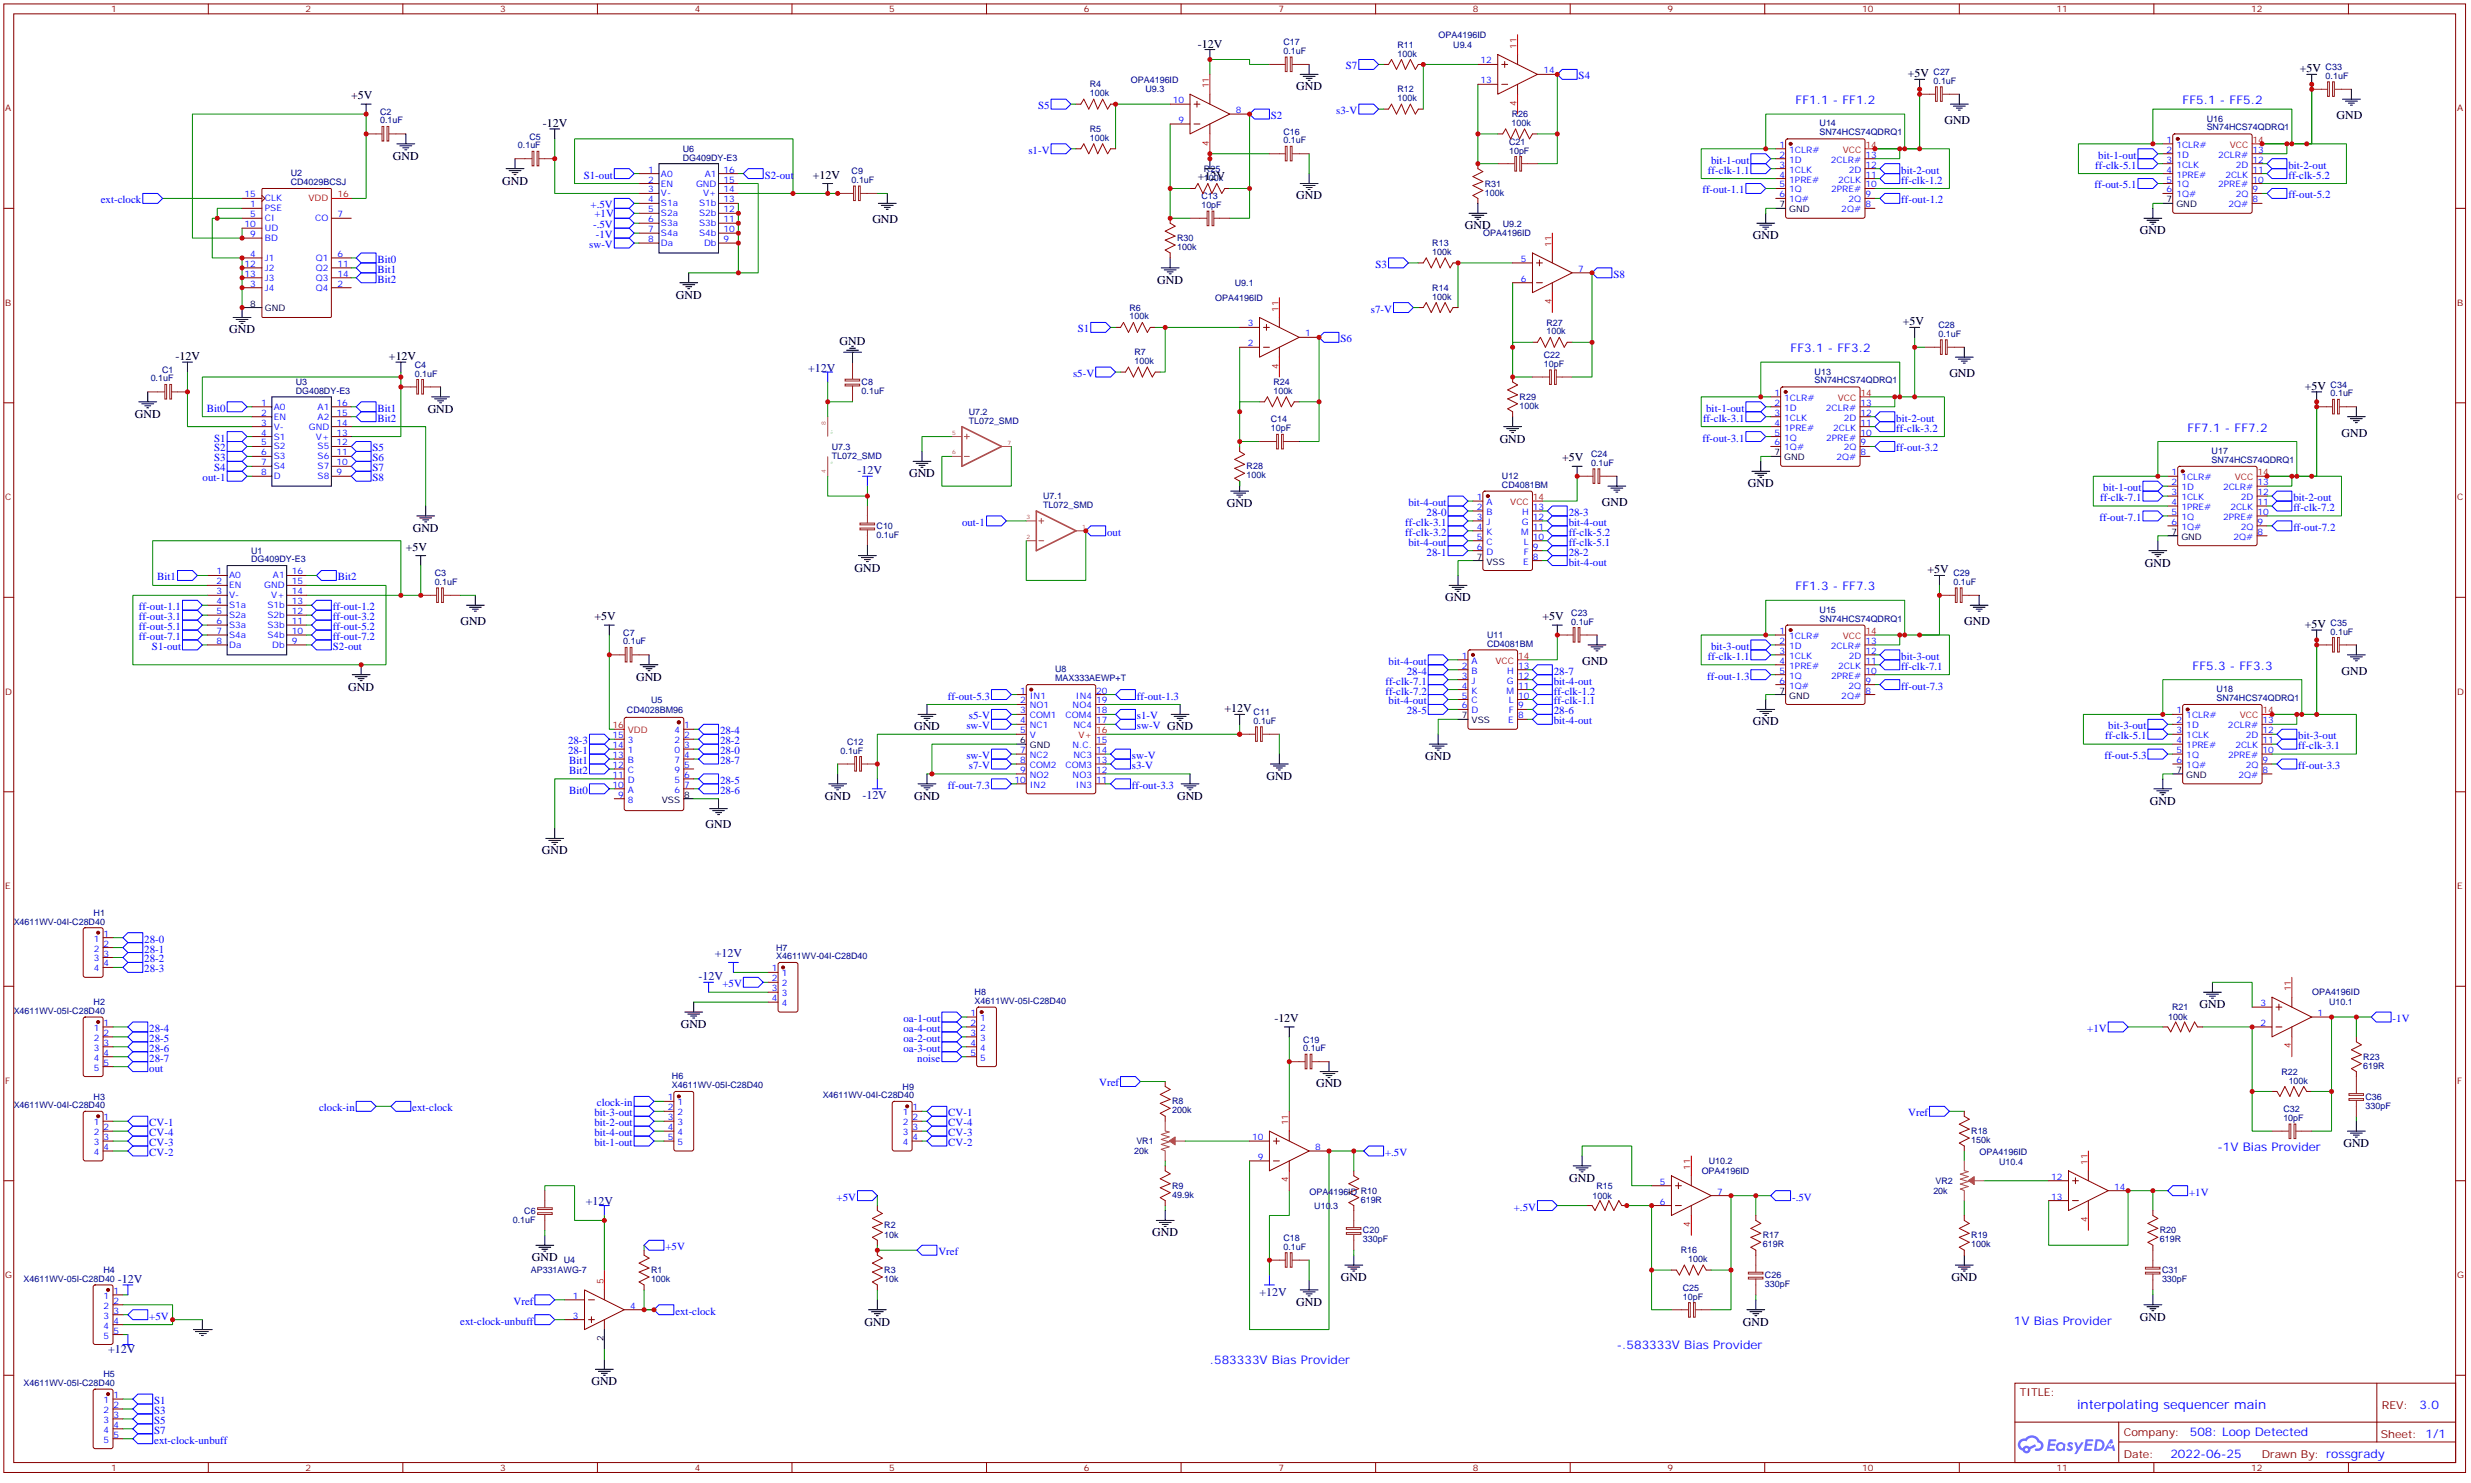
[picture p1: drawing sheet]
<svg xmlns="http://www.w3.org/2000/svg" width="878mm" height="527mm" viewBox="0 0 878 527" stroke-linecap="round" stroke-linejoin="round" font-family="sans-serif">
<defs><g id="words">
<text font-size="4.6" fill="#00f" x="738.2" y="500.8">interpolating sequencer main</text>
<g font-size="4.2">
<text x="425.7" y="16.9">-12V</text>
<text x="678" y="27.5">+5V</text>
<text x="817.3" y="25.7">+5V</text>
<text x="124.8" y="35.3">+5V</text>
<text x="460.7" y="32.1">GND</text>
<text x="192.9" y="45.1">-12V</text>
<text x="691" y="44.1">GND</text>
<text x="830.4" y="42.3">GND</text>
<text x="139.6" y="56.8">GND</text>
<text x="178.5" y="65.6">GND</text>
<text x="288.9" y="63.5">+12V</text>
<text x="425.7" y="63.8">+12V</text>
<text x="460.7" y="70.9">GND</text>
<text x="310" y="79.4">GND</text>
<text x="520.6" y="81.5">GND</text>
<text x="760.5" y="83.2">GND</text>
<text x="623" y="85">GND</text>
<text x="411.3" y="100.9">GND</text>
<text x="240.2" y="106.2">GND</text>
<text x="81.4" y="118.5">GND</text>
<text x="676.2" y="115.7">+5V</text>
<text x="298.4" y="122.8">GND</text>
<text x="62.4" y="128">-12V</text>
<text x="138.2" y="128">+12V</text>
<text x="692.8" y="134">GND</text>
<text x="819.1" y="138.6">+5V</text>
<text x="48" y="148.5">GND</text>
<text x="152" y="146.7">GND</text>
<text x="832.1" y="155.2">GND</text>
<text x="533" y="157.3">GND</text>
<text x="555.2" y="164">+5V</text>
<text x="323.1" y="169.7">GND</text>
<text x="621.2" y="173.2">GND</text>
<text x="569.3" y="179.9">GND</text>
<text x="436" y="180.3">GND</text>
<text x="146.7" y="189.1">GND</text>
<text x="144.2" y="195.8">+5V</text>
<text x="303.7" y="203.2">GND</text>
<text x="685" y="203.9">+5V</text>
<text x="762.3" y="201.4">GND</text>
<text x="513.6" y="213.8">GND</text>
<text x="211.3" y="220.5">+5V</text>
<text x="548.2" y="220.5">+5V</text>
<text x="163.6" y="222.2">GND</text>
<text x="698.1" y="222.2">GND</text>
<text x="819.1" y="223.3">+5V</text>
<text x="562.3" y="236.3">GND</text>
<text x="832.1" y="239.9">GND</text>
<text x="123.8" y="245.5">GND</text>
<text x="226.1" y="242">GND</text>
<text x="435.1" y="253.3">+12V</text>
<text x="623" y="257.9">GND</text>
<text x="324.9" y="259.6">GND</text>
<text x="506.5" y="270.2">GND</text>
<text x="450.1" y="277.3">GND</text>
<text x="293.1" y="284.3">GND</text>
<text x="324.9" y="284.3">GND</text>
<text x="418.3" y="284.3">GND</text>
<text x="764.1" y="286.1">GND</text>
<text x="250.8" y="294.2">GND</text>
<text x="192.6" y="303.7">GND</text>
<text x="781.7" y="358.4">GND</text>
<text x="242" y="365.5">GND</text>
<text x="452.9" y="363.3">-12V</text>
<text x="467.7" y="386.6">GND</text>
<text x="832.9" y="407.8">GND</text>
<text x="557.7" y="420.1">GND</text>
<text x="409.5" y="439.5">GND</text>
<text x="189" y="448.4">GND</text>
<text x="476.5" y="455.4">GND</text>
<text x="693.5" y="455.4">GND</text>
<text x="460.7" y="464.2">GND</text>
<text x="307.2" y="471.3">GND</text>
<text x="619.4" y="471.3">GND</text>
<text x="760.5" y="469.5">GND</text>
<text x="210.2" y="492.5">GND</text>
</g>
<g font-size="4.2" fill="#00f">
<text x="638.1" y="37">FF1.1 - FF1.2</text>
<text x="775.7" y="37">FF5.1 - FF5.2</text>
<text x="636.4" y="125.2">FF3.1 - FF3.2</text>
<text x="777.5" y="153.4">FF7.1 - FF7.2</text>
<text x="638.1" y="209.9">FF1.3 - FF7.3</text>
<text x="779.2" y="238.1">FF5.3 - FF3.3</text>
<text x="788.1" y="409.2">-1V Bias Provider</text>
<text x="715.7" y="470.9">1V Bias Provider</text>
<text x="574.6" y="479.8">-.583333V Bias Provider</text>
<text x="430" y="485.1">.583333V Bias Provider</text>
<text x="859.9" y="501">3.0</text>
<text x="778.3" y="510.6">508: Loop Detected</text>
<text x="771.3" y="518.4">2022-06-25</text>
</g>
<g font-size="4.2" fill="#000080">
<text x="287.2" y="132.3">+12V</text>
<text x="304.7" y="168.6">-12V</text>
<text x="306.5" y="284">-12V</text>
<text x="254.1" y="340.1">+12V</text>
<text x="248.3" y="348.5">-12V</text>
<text x="208.2" y="428.3">+12V</text>
<text x="41.9" y="456.1">-12V</text>
<text x="447.6" y="460.7">+12V</text>
<text x="38.5" y="481.2">+12V</text>
</g>
<g font-size="3.9" fill="#00f">
<text x="478.3" y="24.7">S7</text>
<text x="561" y="28.2">S4</text>
<text x="368.9" y="38.8">S5</text>
<text x="474.8" y="40.6">s3-V</text>
<text x="451.7" y="42.3">S2</text>
<text x="365.5" y="54.7">s1-V</text>
<text x="608.1" y="58.2">bit-1-out</text>
<text x="744.6" y="60">ff-clk-5.1</text>
<text x="745.7" y="56.4">bit-1-out</text>
<text x="813.3" y="60">bit-2-out</text>
<text x="207.5" y="63.5">S1-out</text>
<text x="271.8" y="63.5">S2-out</text>
<text x="607" y="61.7">ff-clk-1.1</text>
<text x="675.7" y="65.2">ff-clk-1.2</text>
<text x="675.7" y="61.7">bit-2-out</text>
<text x="813.3" y="63.5">ff-clk-5.2</text>
<text x="605" y="68.8">ff-out-1.1</text>
<text x="744.4" y="67">ff-out-5.1</text>
<text x="813.3" y="70.5">ff-out-5.2</text>
<text x="35.8" y="72.3">ext-clock</text>
<text x="209.9" y="74.1">+.5V</text>
<text x="211.2" y="77.1">+1V</text>
<text x="675.7" y="72.3">ff-out-1.2</text>
<text x="210.8" y="81.1">-.5V</text>
<text x="209.4" y="88.2">sw-V</text>
<text x="211.8" y="84.7">-1V</text>
<text x="134.2" y="93.5">Bit0</text>
<text x="488.9" y="95.2">S3</text>
<text x="134.2" y="97">Bit1</text>
<text x="134.2" y="100.5">Bit2</text>
<text x="573.4" y="98.8">S8</text>
<text x="487.2" y="111.1">s7-V</text>
<text x="383" y="118.2">S1</text>
<text x="476.4" y="121.7">S6</text>
<text x="381.4" y="134">s5-V</text>
<text x="73.5" y="146.4">Bit0</text>
<text x="134.2" y="149.9">Bit2</text>
<text x="134.2" y="146.4">Bit1</text>
<text x="605.2" y="149.9">ff-clk-3.1</text>
<text x="606.4" y="146.4">bit-1-out</text>
<text x="673.9" y="149.9">bit-2-out</text>
<text x="673.9" y="153.4">ff-clk-3.2</text>
<text x="76.1" y="160.5">S2</text>
<text x="76.1" y="157">S1</text>
<text x="132.4" y="160.5">S5</text>
<text x="605" y="157">ff-out-3.1</text>
<text x="673.9" y="160.5">ff-out-3.2</text>
<text x="76.1" y="167.6">S4</text>
<text x="76.1" y="164">S3</text>
<text x="132.4" y="167.6">S7</text>
<text x="132.4" y="164">S6</text>
<text x="72" y="171.1">out-1</text>
<text x="132.4" y="171.1">S8</text>
<text x="500.5" y="179.9">bit-4-out</text>
<text x="746.4" y="178.1">ff-clk-7.1</text>
<text x="747.5" y="174.6">bit-1-out</text>
<text x="815" y="178.1">bit-2-out</text>
<text x="507" y="183.4">28-0</text>
<text x="557.5" y="183.4">28-3</text>
<text x="746.1" y="185.2">ff-out-7.1</text>
<text x="815" y="181.7">ff-clk-7.2</text>
<text x="341.9" y="187">out-1</text>
<text x="393.5" y="190.5">out</text>
<text x="499.4" y="187">ff-clk-3.1</text>
<text x="499.4" y="190.5">ff-clk-3.2</text>
<text x="557.5" y="187">bit-4-out</text>
<text x="557.5" y="190.5">ff-clk-5.2</text>
<text x="815" y="188.7">ff-out-7.2</text>
<text x="500.5" y="194">bit-4-out</text>
<text x="507" y="197.5">28-1</text>
<text x="557.5" y="197.5">28-2</text>
<text x="557.5" y="194">ff-clk-5.1</text>
<text x="557.5" y="201.1">bit-4-out</text>
<text x="55.9" y="206.4">Bit1</text>
<text x="120.1" y="206.4">Bit2</text>
<text x="49.4" y="216.9">ff-out-1.1</text>
<text x="49.4" y="220.5">ff-out-3.1</text>
<text x="118.3" y="216.9">ff-out-1.2</text>
<text x="118.3" y="220.5">ff-out-3.2</text>
<text x="49.4" y="224">ff-out-5.1</text>
<text x="49.4" y="227.5">ff-out-7.1</text>
<text x="118.3" y="224">ff-out-5.2</text>
<text x="118.3" y="227.5">ff-out-7.2</text>
<text x="54" y="231.1">S1-out</text>
<text x="118.3" y="231.1">S2-out</text>
<text x="608.1" y="231.1">bit-3-out</text>
<text x="493.5" y="236.3">bit-4-out</text>
<text x="500" y="239.9">28-4</text>
<text x="552.2" y="239.9">28-7</text>
<text x="607" y="234.6">ff-clk-1.1</text>
<text x="675.7" y="234.6">bit-3-out</text>
<text x="675.7" y="238.1">ff-clk-7.1</text>
<text x="492.4" y="243.4">ff-clk-7.1</text>
<text x="552.2" y="243.4">bit-4-out</text>
<text x="606.8" y="241.6">ff-out-1.3</text>
<text x="675.7" y="245.2">ff-out-7.3</text>
<text x="336.9" y="248.7">ff-out-5.3</text>
<text x="404.1" y="248.7">ff-out-1.3</text>
<text x="492.4" y="246.9">ff-clk-7.2</text>
<text x="493.5" y="250.5">bit-4-out</text>
<text x="552.2" y="246.9">ff-clk-1.2</text>
<text x="552.2" y="250.5">ff-clk-1.1</text>
<text x="344.3" y="255.7">s5-V</text>
<text x="404.1" y="255.7">s1-V</text>
<text x="500" y="254">28-5</text>
<text x="552.2" y="257.5">bit-4-out</text>
<text x="552.2" y="254">28-6</text>
<text x="255.9" y="261">28-4</text>
<text x="343.5" y="259.3">sw-V</text>
<text x="404.1" y="259.3">sw-V GND</text>
<text x="748.1" y="262.8">ff-clk-5.1</text>
<text x="749.2" y="259.3">bit-3-out</text>
<text x="816.8" y="262.8">bit-3-out</text>
<text x="201.9" y="264.6">28-3</text>
<text x="201.9" y="268.1">28-1</text>
<text x="255.9" y="264.6">28-2</text>
<text x="255.9" y="268.1">28-0</text>
<text x="343.5" y="269.9">sw-V</text>
<text x="402.3" y="269.9">sw-V</text>
<text x="747.9" y="269.9">ff-out-5.3</text>
<text x="816.8" y="266.3">ff-clk-3.1</text>
<text x="202.3" y="275.2">Bit2</text>
<text x="202.3" y="271.6">Bit1</text>
<text x="255.9" y="271.6">28-7</text>
<text x="344.3" y="273.4">s7-V</text>
<text x="402.3" y="273.4">s3-V</text>
<text x="816.8" y="273.4">ff-out-3.3</text>
<text x="255.9" y="278.7">28-5</text>
<text x="336.9" y="280.4">ff-out-7.3</text>
<text x="402.3" y="280.4">ff-out-3.3</text>
<text x="202.3" y="282.2">Bit0</text>
<text x="255.9" y="282.2">28-6</text>
<text x="51.3" y="335.1">28-0</text>
<text x="51.3" y="338.7">28-1</text>
<text x="51.3" y="345.7">28-3</text>
<text x="51.3" y="342.2">28-2</text>
<text x="256.7" y="351">+5V</text>
<text x="321.1" y="363.3">oa-1-out</text>
<text x="850.3" y="363.3">-1V</text>
<text x="53" y="370.4">28-5</text>
<text x="53" y="366.9">28-4</text>
<text x="321.1" y="370.4">oa-2-out</text>
<text x="321.1" y="366.9">oa-4-out</text>
<text x="741.8" y="366.9">+1V</text>
<text x="53" y="373.9">28-6</text>
<text x="53" y="377.5">28-7</text>
<text x="321.1" y="373.9">oa-3-out</text>
<text x="326" y="377.5">noise</text>
<text x="53" y="381">out</text>
<text x="390.6" y="386.3">Vref</text>
<text x="113.4" y="395.1">clock-in</text>
<text x="146.5" y="395.1">ext-clock</text>
<text x="212.2" y="393.3">clock-in</text>
<text x="53" y="400.4">CV-1</text>
<text x="211.3" y="396.9">bit-3-out</text>
<text x="211.3" y="400.4">bit-2-out</text>
<text x="337" y="396.9">CV-1</text>
<text x="337" y="400.4">CV-4</text>
<text x="678.2" y="396.9">Vref</text>
<text x="53" y="403.9">CV-4</text>
<text x="53" y="407.4">CV-3</text>
<text x="211.3" y="403.9">bit-4-out</text>
<text x="211.3" y="407.4">bit-1-out</text>
<text x="337" y="407.4">CV-2</text>
<text x="337" y="403.9">CV-3</text>
<text x="53" y="411">CV-2</text>
<text x="492.2" y="411">+.5V</text>
<text x="778" y="425.1">+1V</text>
<text x="297.3" y="426.8">+5V</text>
<text x="538" y="430.4">+.5V</text>
<text x="636.9" y="426.8">-.5V</text>
<text x="236.5" y="444.5">+5V</text>
<text x="333.5" y="446.2">Vref</text>
<text x="182.5" y="463.9">Vref</text>
<text x="240" y="467.4">ext-clock</text>
<text x="53" y="469.2">+5V</text>
<text x="163.6" y="470.9">ext-clock-unbuff</text>
<text x="54.8" y="502.7">S3</text>
<text x="54.8" y="499.2">S1</text>
<text x="54.8" y="509.7">S7</text>
<text x="54.8" y="506.2">S5</text>
<text x="54.8" y="513.3">ext-clock-unbuff</text>
</g>
<g font-size="3.9" fill="#800">
<text x="717.8" y="496.3">TITLE:</text>
<text x="846.5" y="501">REV:</text>
<text x="754.8" y="510.5">Company:</text>
<text x="846.1" y="511.2">Sheet: 1/1</text>
<text x="754.8" y="518.2">Date:</text>
<text x="803.8" y="518.3">Drawn By: rossgrady</text>
</g>
<g font-size="3.2" fill="#800">
<text x="39.5" y="4.4">1</text>
<text x="108.6" y="4.4">2</text>
<text x="177.7" y="4.4">3</text>
<text x="246.9" y="4.4">4</text>
<text x="316" y="4.4">5</text>
<text x="385.2" y="4.4">6</text>
<text x="454.3" y="4.4">7</text>
<text x="523.5" y="4.4">8</text>
<text x="592.6" y="4.4">9</text>
<text x="661.8" y="4.4">10</text>
<text x="730.9" y="4.4">11</text>
<text x="800" y="4.4">12</text>
<text x="1.9" y="39.5">A</text>
<text x="873.2" y="39.5">A</text>
<text x="1.9" y="108.6">B</text>
<text x="873.2" y="108.6">B</text>
<text x="1.9" y="177.8">C</text>
<text x="873.2" y="177.8">C</text>
<text x="1.9" y="246.9">D</text>
<text x="873.2" y="246.9">D</text>
<text x="1.9" y="316.1">E</text>
<text x="873.2" y="316.1">E</text>
<text x="1.9" y="385.2">F</text>
<text x="873.2" y="385.2">F</text>
<text x="1.9" y="454.4">G</text>
<text x="873.2" y="454.4">G</text>
<text x="39.5" y="523">1</text>
<text x="108.6" y="523">2</text>
<text x="177.7" y="523">3</text>
<text x="246.9" y="523">4</text>
<text x="316" y="523">5</text>
<text x="385.2" y="523">6</text>
<text x="454.3" y="523">7</text>
<text x="523.5" y="523">8</text>
<text x="592.6" y="523">9</text>
<text x="661.8" y="523">10</text>
<text x="730.9" y="523">11</text>
<text x="800" y="523">12</text>
</g>
<g font-size="3.2" fill="#000080">
<text x="456.1" y="16.2">C17</text>
<text x="496.7" y="17">R11</text>
<text x="511.3" y="13.5">OPA4196ID</text>
<text x="516.5" y="17">U9.4</text>
<text x="456.1" y="19.2">0.1uF</text>
<text x="496.7" y="20.1">100k</text>
<text x="401.9" y="29.3">OPA4196ID</text>
<text x="687.2" y="29.8">0.1uF</text>
<text x="687.2" y="26.7">C27</text>
<text x="826.5" y="28">0.1uF</text>
<text x="826.5" y="25">C33</text>
<text x="387.3" y="34.2">100k</text>
<text x="387.3" y="31.1">R4</text>
<text x="407.1" y="32.9">U9.3</text>
<text x="496.7" y="36">100k</text>
<text x="496.7" y="32.8">R12</text>
<text x="135.1" y="40.8">C2</text>
<text x="537.2" y="41.7">R26</text>
<text x="135.1" y="43.9">0.1uF</text>
<text x="387.3" y="47">R5</text>
<text x="456.1" y="47.9">C16</text>
<text x="537.2" y="44.8">100k</text>
<text x="646.7" y="45">U14</text>
<text x="784.2" y="46.4">SN74HCS74QDRQ1</text>
<text x="784.2" y="43.2">U16</text>
<text x="184.1" y="52.7">0.1uF</text>
<text x="188.1" y="49.7">C5</text>
<text x="387.3" y="50.1">100k</text>
<text x="456.1" y="51">0.1uF</text>
<text x="536.3" y="51.4">C21</text>
<text x="646.7" y="48.1">SN74HCS74QDRQ1</text>
<text x="242.7" y="57.1">DG409DY-E3</text>
<text x="242.7" y="54">U6</text>
<text x="536.3" y="54.6">10pF</text>
<text x="103.3" y="65.8">CD4029BCSJ</text>
<text x="103.3" y="62.7">U2</text>
<text x="302.6" y="65.1">0.1uF</text>
<text x="302.6" y="62">C9</text>
<text x="427.9" y="64.2">100k</text>
<text x="427.9" y="61.1">R25</text>
<text x="427" y="70.8">C13</text>
<text x="527.7" y="69.6">100k</text>
<text x="527.7" y="66.3">R31</text>
<text x="427" y="74">10pF</text>
<text x="534.1" y="80.5">U9.2</text>
<text x="418.3" y="89">100k</text>
<text x="418.3" y="85.7">R30</text>
<text x="509" y="87.5">R13</text>
<text x="527.2" y="84.1">OPA4196ID</text>
<text x="509" y="90.6">100k</text>
<text x="438.9" y="101.7">U9.1</text>
<text x="431.9" y="107">OPA4196ID</text>
<text x="509" y="106.5">100k</text>
<text x="509" y="103.4">R14</text>
<text x="401.4" y="113.6">100k</text>
<text x="401.4" y="110.5">R6</text>
<text x="549.6" y="118.9">100k</text>
<text x="549.6" y="115.7">R27</text>
<text x="688.9" y="119.8">0.1uF</text>
<text x="688.9" y="116.7">C28</text>
<text x="147.4" y="130.8">C4</text>
<text x="403.2" y="129.5">100k</text>
<text x="403.2" y="126.3">R7</text>
<text x="548.7" y="130.4">10pF</text>
<text x="548.7" y="127.2">C22</text>
<text x="53.5" y="135.6">0.1uF</text>
<text x="57.6" y="132.6">C1</text>
<text x="105.1" y="136.8">U3</text>
<text x="147.4" y="133.9">0.1uF</text>
<text x="306.2" y="136.9">C8</text>
<text x="452.6" y="136.9">R24</text>
<text x="644.9" y="136.3">SN74HCS74QDRQ1</text>
<text x="644.9" y="133.2">U13</text>
<text x="828.3" y="137.9">C34</text>
<text x="105.1" y="139.9">DG408DY-E3</text>
<text x="306.2" y="140.1">0.1uF</text>
<text x="452.6" y="140">100k</text>
<text x="540.1" y="142.2">R29</text>
<text x="828.3" y="140.9">0.1uF</text>
<text x="344.3" y="147.4">U7.2</text>
<text x="540" y="145.4">100k</text>
<text x="344.3" y="150.6">TL072_SMD</text>
<text x="451.7" y="153.4">10pF</text>
<text x="451.7" y="150.2">C14</text>
<text x="295.6" y="159.8">U7.3</text>
<text x="786" y="161.4">U17</text>
<text x="295.6" y="163.1">TL072_SMD</text>
<text x="443" y="166.9">R28</text>
<text x="565.5" y="165.6">0.1uF</text>
<text x="565.5" y="162.6">C24</text>
<text x="786" y="164.6">SN74HCS74QDRQ1</text>
<text x="443" y="170.1">100k</text>
<text x="533.8" y="173.5">CD4081BM</text>
<text x="533.8" y="170.4">U12</text>
<text x="370.7" y="177.4">U7.1</text>
<text x="370.7" y="180.6">TL072_SMD</text>
<text x="311.5" y="191.3">0.1uF</text>
<text x="311.5" y="188">C10</text>
<text x="89.2" y="196.9">U1</text>
<text x="89.2" y="200">DG409DY-E3</text>
<text x="154.5" y="207.9">0.1uF</text>
<text x="154.5" y="204.9">C3</text>
<text x="694.2" y="207.9">0.1uF</text>
<text x="694.2" y="204.9">C29</text>
<text x="558.4" y="219">C23</text>
<text x="646.7" y="221">SN74HCS74QDRQ1</text>
<text x="646.7" y="217.8">U15</text>
<text x="221.5" y="226.1">C7</text>
<text x="528.5" y="226.9">U11</text>
<text x="558.4" y="222.1">0.1uF</text>
<text x="828.3" y="225.6">0.1uF</text>
<text x="828.3" y="222.5">C35</text>
<text x="221.5" y="229.1">0.1uF</text>
<text x="528.5" y="229.9">CD4081BM</text>
<text x="375" y="239">U8</text>
<text x="375" y="242.2">MAX333AEWP+T</text>
<text x="231.4" y="249.8">U5</text>
<text x="787.8" y="249.2">SN74HCS74QDRQ1</text>
<text x="787.8" y="246">U18</text>
<text x="222.8" y="253.4">CD4028BM96</text>
<text x="445.5" y="257.3">0.1uF</text>
<text x="445.5" y="254.2">C11</text>
<text x="298.7" y="267.9">0.1uF</text>
<text x="301" y="264.7">C12</text>
<text x="4.9" y="328.8">X4611WV-04I-C28D40</text>
<text x="33.3" y="325.6">H1</text>
<text x="275.8" y="341.1">X4611WV-04I-C28D40</text>
<text x="275.8" y="338">H7</text>
<text x="346.4" y="353.7">H8</text>
<text x="821.7" y="353.9">OPA4196ID</text>
<text x="33.3" y="357.2">H2</text>
<text x="346.4" y="356.9">X4611WV-05I-C28D40</text>
<text x="772" y="359.2">R21</text>
<text x="827.8" y="357.4">U10.1</text>
<text x="4.9" y="360.4">X4611WV-05I-C28D40</text>
<text x="770.6" y="362.7">100k</text>
<text x="463.2" y="370.7">C19</text>
<text x="463.2" y="373.8">0.1uF</text>
<text x="839.9" y="376.8">R23</text>
<text x="238.8" y="383.6">H6</text>
<text x="810.8" y="382.1">R22</text>
<text x="839.9" y="380">619R</text>
<text x="238.8" y="386.8">X4611WV-05I-C28D40</text>
<text x="320.8" y="387.4">H9</text>
<text x="813.4" y="385.2">100k</text>
<text x="4.9" y="394">X4611WV-04I-C28D40</text>
<text x="33.3" y="390.9">H3</text>
<text x="292.4" y="390.5">X4611WV-04I-C28D40</text>
<text x="416.6" y="395.9">200k</text>
<text x="416.6" y="392.7">R8</text>
<text x="811.5" y="395.4">C32</text>
<text x="840.7" y="394.1">330pF</text>
<text x="840.7" y="390.9">C36</text>
<text x="811.5" y="398.6">10pF</text>
<text x="403.9" y="406.8">VR1</text>
<text x="700.6" y="406.5">150k</text>
<text x="700.6" y="403.3">R18</text>
<text x="403.1" y="410.4">20k</text>
<text x="607.3" y="413.8">U10.2</text>
<text x="703.5" y="410.5">OPA4196ID</text>
<text x="604.8" y="417.4">OPA4196ID</text>
<text x="710.5" y="414.1">U10.4</text>
<text x="416.6" y="425.9">49.9k</text>
<text x="416.6" y="422.7">R9</text>
<text x="465.4" y="424.7">OPA4196ID R10</text>
<text x="567.4" y="422.7">R15</text>
<text x="687.1" y="424.5">20k</text>
<text x="687.8" y="420.9">VR2</text>
<text x="186.3" y="431.5">C6</text>
<text x="467.1" y="430">U10.3</text>
<text x="483.6" y="427.6">619R</text>
<text x="566" y="426.2">100k</text>
<text x="182.3" y="434.7">0.1uF</text>
<text x="314.3" y="436.7">R2</text>
<text x="314.3" y="440">10k</text>
<text x="456.1" y="441.3">C18</text>
<text x="484.4" y="441.7">330pF</text>
<text x="484.4" y="438.5">C20</text>
<text x="626.5" y="443.5">619R</text>
<text x="626.5" y="440.3">R17</text>
<text x="700.6" y="443.5">100k</text>
<text x="700.6" y="440.3">R19</text>
<text x="767.6" y="441.7">619R</text>
<text x="767.6" y="438.5">R20</text>
<text x="200.3" y="449.1">U4</text>
<text x="456.1" y="444.3">0.1uF</text>
<text x="597.4" y="445.6">R16</text>
<text x="600" y="448.7">100k</text>
<text x="8.4" y="455.6">X4611WV-05I-C28D40</text>
<text x="36.8" y="452.4">H4</text>
<text x="188.6" y="452.6">AP331AWG-7</text>
<text x="231.4" y="455.9">100k</text>
<text x="231.4" y="452.6">R1</text>
<text x="314.3" y="455.9">10k</text>
<text x="314.3" y="452.6">R3</text>
<text x="627.3" y="454.4">C26</text>
<text x="768.4" y="455.8">330pF</text>
<text x="768.4" y="452.6">C31</text>
<text x="598.1" y="458.9">C25</text>
<text x="627.3" y="457.6">330pF</text>
<text x="598.1" y="462.1">10pF</text>
<text x="36.8" y="489.5">H5</text>
<text x="8.4" y="492.7">X4611WV-05I-C28D40</text>
</g>
<g font-size="3.2" fill="#f00">
<text x="539" y="17.3" transform="rotate(-90 539 17.3)">11</text>
<text x="429.6" y="31.4" transform="rotate(-90 429.6 31.4)">11</text>
<text x="539" y="37.6" transform="rotate(-90 539 37.6)">4</text>
<text x="429.6" y="51.7" transform="rotate(-90 429.6 51.7)">4</text>
<text x="663" y="52.5">14</text>
<text x="792.5" y="52.5">VCC</text>
<text x="800.6" y="50.8">14</text>
<text x="654.9" y="54.3">VCC</text>
<text x="109.7" y="71.6">VDD</text>
<text x="119.9" y="70.2">16</text>
<text x="551.3" y="87.8" transform="rotate(-90 551.3 87.8)">11</text>
<text x="454.3" y="110.8" transform="rotate(-90 454.3 110.8)">11</text>
<text x="551.3" y="108.2" transform="rotate(-90 551.3 108.2)">4</text>
<text x="454.3" y="131.1" transform="rotate(-90 454.3 131.1)">4</text>
<text x="653.1" y="142.5">VCC</text>
<text x="661.2" y="140.7">14</text>
<text x="794.3" y="170.7">VCC</text>
<text x="802.3" y="169">14</text>
<text x="536.7" y="179.5">VCC</text>
<text x="544.8" y="177.8">14</text>
<text x="654.9" y="227.2">VCC</text>
<text x="663" y="225.4">14</text>
<text x="531.4" y="236">VCC</text>
<text x="539.5" y="234.2">14</text>
<text x="796" y="255.4">VCC</text>
<text x="804.1" y="253.6">14</text>
<text x="217.6" y="258.9">16</text>
<text x="223.1" y="260.7">VDD</text>
<text x="383.3" y="262.5">V+</text>
<text x="389.6" y="260.7">16</text>
<text x="814.2" y="352.4" transform="rotate(-90 814.2 352.4)">11</text>
<text x="814.2" y="372.8" transform="rotate(-90 814.2 372.8)">4</text>
<text x="457.9" y="400" transform="rotate(-90 457.9 400)">11</text>
<text x="600.7" y="415.9" transform="rotate(-90 600.7 415.9)">11</text>
<text x="741.8" y="414.1" transform="rotate(-90 741.8 414.1)">11</text>
<text x="457.9" y="420.4" transform="rotate(-90 457.9 420.4)">4</text>
<text x="600.7" y="436.3" transform="rotate(-90 600.7 436.3)">4</text>
<text x="741.8" y="434.5" transform="rotate(-90 741.8 434.5)">4</text>
<text x="214.4" y="456.5" transform="rotate(-90 214.4 456.5)">5</text>
</g>
<g font-size="3.2" fill="#00f">
<text x="526.1" y="22.6">12</text>
<text x="526.1" y="29.6">13</text>
<text x="548.5" y="26.1">14</text>
<text x="416.8" y="36.7">10</text>
<text x="439.2" y="40.2">8</text>
<text x="418.8" y="43.7">9</text>
<text x="632.4" y="52.5">1</text>
<text x="770" y="50.8">1</text>
<text x="773.5" y="52.5">1CLR#</text>
<text x="632.4" y="56.1">2</text>
<text x="632.4" y="59.6">3</text>
<text x="635.9" y="54.3">1CLR#</text>
<text x="635.9" y="57.8">1D</text>
<text x="650.7" y="57.8">2CLR#</text>
<text x="663" y="59.6">12</text>
<text x="663" y="56.1">13</text>
<text x="770" y="54.3">2</text>
<text x="770" y="57.8">3</text>
<text x="773.5" y="56.1">1D</text>
<text x="773.5" y="59.6">1CLK</text>
<text x="788.3" y="56.1">2CLR#</text>
<text x="794.6" y="59.6">2D</text>
<text x="800.6" y="57.8">12</text>
<text x="800.6" y="54.3">13</text>
<text x="230.4" y="61.4">1</text>
<text x="230.4" y="64.9">2</text>
<text x="234.9" y="62.8">A0</text>
<text x="250.5" y="62.8">A1</text>
<text x="257.1" y="64.9">15</text>
<text x="257.1" y="61.4">16</text>
<text x="632.4" y="63.1">4</text>
<text x="635.9" y="61.4">1CLK</text>
<text x="635.9" y="64.9">1PRE#</text>
<text x="653.3" y="64.9">2CLK</text>
<text x="657.1" y="61.4">2D</text>
<text x="663" y="63.1">11</text>
<text x="770" y="61.4">4</text>
<text x="770" y="64.9">5</text>
<text x="773.5" y="63.1">1PRE#</text>
<text x="790.9" y="63.1">2CLK</text>
<text x="800.6" y="64.9">10</text>
<text x="800.6" y="61.4">11</text>
<text x="86.9" y="70.2">15</text>
<text x="94.1" y="71.6">CLK</text>
<text x="230.4" y="68.4">3</text>
<text x="230.4" y="72">4</text>
<text x="234.9" y="66.3">EN</text>
<text x="234.9" y="69.8">V-</text>
<text x="247.4" y="66.3">GND</text>
<text x="249.9" y="69.8">V+</text>
<text x="257.1" y="72">13</text>
<text x="257.1" y="68.4">14</text>
<text x="632.4" y="66.7">5</text>
<text x="632.4" y="70.2">6</text>
<text x="635.9" y="68.4">1Q</text>
<text x="635.9" y="72">1Q#</text>
<text x="650.8" y="68.4">2PRE#</text>
<text x="657" y="72">2Q</text>
<text x="663" y="70.2">9</text>
<text x="663" y="66.7">10</text>
<text x="770" y="68.4">6</text>
<text x="773.5" y="66.7">1Q</text>
<text x="773.5" y="70.2">1Q#</text>
<text x="788.4" y="66.7">2PRE#</text>
<text x="794.6" y="70.2">2Q</text>
<text x="800.6" y="72">8</text>
<text x="800.6" y="68.4">9</text>
<text x="88.9" y="73.7">1</text>
<text x="88.9" y="77.2">5</text>
<text x="94.1" y="75.1">PSE</text>
<text x="119.9" y="77.2">7</text>
<text x="230.4" y="75.5">5</text>
<text x="234.9" y="73.4">S1a</text>
<text x="234.9" y="76.9">S2a</text>
<text x="248.5" y="76.9">S2b</text>
<text x="248.5" y="73.4">S1b</text>
<text x="257.1" y="75.5">12</text>
<text x="654.4" y="75.5">2Q#</text>
<text x="663" y="73.7">8</text>
<text x="792" y="73.7">2Q#</text>
<text x="86.9" y="80.8">10</text>
<text x="94.1" y="78.7">CI</text>
<text x="94.1" y="82.2">UD</text>
<text x="112" y="78.7">CO</text>
<text x="230.4" y="79">6</text>
<text x="230.4" y="82.5">7</text>
<text x="234.9" y="80.4">S3a</text>
<text x="234.9" y="83.9">S4a</text>
<text x="248.5" y="83.9">S4b</text>
<text x="248.5" y="80.4">S3b</text>
<text x="257.1" y="82.5">10</text>
<text x="257.1" y="79">11</text>
<text x="88.9" y="84.3">9</text>
<text x="94.1" y="85.7">BD</text>
<text x="230.4" y="86.1">8</text>
<text x="234.9" y="87.5">Da</text>
<text x="250.2" y="87.5">Db</text>
<text x="257.1" y="86.1">9</text>
<text x="86.9" y="94.9">12</text>
<text x="88.9" y="91.4">4</text>
<text x="94.1" y="92.8">J1</text>
<text x="112.2" y="92.8">Q1</text>
<text x="119.9" y="91.4">6</text>
<text x="119.9" y="94.9">11</text>
<text x="540.5" y="93.1">5</text>
<text x="86.9" y="98.4">13</text>
<text x="88.9" y="101.9">3</text>
<text x="94.1" y="96.3">J2</text>
<text x="94.1" y="99.8">J3</text>
<text x="112.2" y="96.3">Q2</text>
<text x="112.2" y="99.8">Q3</text>
<text x="119.9" y="98.4">14</text>
<text x="119.9" y="101.9">2</text>
<text x="540.5" y="100.2">6</text>
<text x="560.9" y="96.6">7</text>
<text x="94.1" y="103.3">J4</text>
<text x="112.2" y="103.3">Q4</text>
<text x="443.5" y="116">3</text>
<text x="463.8" y="119.6">1</text>
<text x="443.5" y="123.1">2</text>
<text x="630.6" y="140.7">1</text>
<text x="634.1" y="142.5">1CLR#</text>
<text x="92.8" y="144.3">1</text>
<text x="92.8" y="147.8">2</text>
<text x="97.3" y="145.7">A0</text>
<text x="97.3" y="149.2">EN</text>
<text x="112.9" y="149.2">A2</text>
<text x="112.9" y="145.7">A1</text>
<text x="119.5" y="147.8">15</text>
<text x="119.5" y="144.3">16</text>
<text x="630.6" y="144.3">2</text>
<text x="630.6" y="147.8">3</text>
<text x="634.1" y="146">1D</text>
<text x="634.1" y="149.6">1CLK</text>
<text x="648.9" y="146">2CLR#</text>
<text x="655.3" y="149.6">2D</text>
<text x="661.2" y="147.8">12</text>
<text x="661.2" y="144.3">13</text>
<text x="92.8" y="151.3">3</text>
<text x="92.8" y="154.9">4</text>
<text x="97.3" y="152.7">V-</text>
<text x="109.8" y="152.7">GND</text>
<text x="119.5" y="154.9">13</text>
<text x="119.5" y="151.3">14</text>
<text x="630.6" y="151.3">4</text>
<text x="630.6" y="154.9">5</text>
<text x="634.1" y="153.1">1PRE#</text>
<text x="651.6" y="153.1">2CLK</text>
<text x="661.2" y="154.9">10</text>
<text x="661.2" y="151.3">11</text>
<text x="92.8" y="158.4">5</text>
<text x="92.8" y="161.9">6</text>
<text x="97.3" y="156.3">S1</text>
<text x="97.3" y="159.8">S2</text>
<text x="112.3" y="156.3">V+</text>
<text x="112.9" y="159.8">S5</text>
<text x="119.5" y="161.9">11</text>
<text x="119.5" y="158.4">12</text>
<text x="630.6" y="158.4">6</text>
<text x="634.1" y="156.6">1Q</text>
<text x="634.1" y="160.1">1Q#</text>
<text x="649" y="156.6">2PRE#</text>
<text x="655.2" y="160.1">2Q</text>
<text x="661.2" y="161.9">8</text>
<text x="661.2" y="158.4">9</text>
<text x="92.8" y="165.4">7</text>
<text x="97.3" y="163.3">S3</text>
<text x="97.3" y="166.8">S4</text>
<text x="112.9" y="166.8">S7</text>
<text x="112.9" y="163.3">S6</text>
<text x="119.5" y="165.4">10</text>
<text x="652.6" y="163.7">2Q#</text>
<text x="92.8" y="169">8</text>
<text x="97.3" y="170.4">D</text>
<text x="112.9" y="170.4">S8</text>
<text x="119.5" y="169">9</text>
<text x="771.7" y="169">1</text>
<text x="771.7" y="172.5">2</text>
<text x="775.2" y="170.7">1CLR#</text>
<text x="802.3" y="172.5">13</text>
<text x="524.8" y="177.8">1</text>
<text x="528.3" y="179.5">A</text>
<text x="771.7" y="176">3</text>
<text x="771.7" y="179.5">4</text>
<text x="775.2" y="174.3">1D</text>
<text x="775.2" y="177.8">1CLK</text>
<text x="790.1" y="174.3">2CLR#</text>
<text x="796.4" y="177.8">2D</text>
<text x="802.3" y="179.5">11</text>
<text x="802.3" y="176">12</text>
<text x="524.8" y="181.3">2</text>
<text x="524.8" y="184.8">3</text>
<text x="528.3" y="183.1">B</text>
<text x="540.9" y="183.1">H</text>
<text x="544.8" y="184.8">12</text>
<text x="544.8" y="181.3">13</text>
<text x="771.7" y="183.1">5</text>
<text x="775.2" y="181.3">1PRE#</text>
<text x="775.2" y="184.8">1Q</text>
<text x="790.1" y="184.8">2PRE#</text>
<text x="792.7" y="181.3">2CLK</text>
<text x="802.3" y="183.1">10</text>
<text x="524.8" y="188.4">4</text>
<text x="524.8" y="191.9">5</text>
<text x="528.3" y="186.6">J</text>
<text x="528.3" y="190.1">K</text>
<text x="540.7" y="190.1">M</text>
<text x="540.9" y="186.6">G</text>
<text x="544.8" y="191.9">10</text>
<text x="544.8" y="188.4">11</text>
<text x="771.7" y="186.6">6</text>
<text x="775.2" y="188.4">1Q#</text>
<text x="793.7" y="191.9">2Q#</text>
<text x="796.3" y="188.4">2Q</text>
<text x="802.3" y="190.1">8</text>
<text x="802.3" y="186.6">9</text>
<text x="524.8" y="195.4">6</text>
<text x="528.3" y="193.7">C</text>
<text x="528.3" y="197.2">D</text>
<text x="541.5" y="197.2">F</text>
<text x="541.6" y="193.7">L</text>
<text x="544.8" y="195.4">9</text>
<text x="541.3" y="200.7">E</text>
<text x="544.8" y="199">8</text>
<text x="77" y="204.2">1</text>
<text x="77" y="207.8">2</text>
<text x="81.4" y="205.7">A0</text>
<text x="81.4" y="209.2">EN</text>
<text x="93.9" y="209.2">GND</text>
<text x="97" y="205.7">A1</text>
<text x="103.7" y="207.8">15</text>
<text x="103.7" y="204.2">16</text>
<text x="77" y="211.3">3</text>
<text x="77" y="214.8">4</text>
<text x="81.4" y="212.7">V-</text>
<text x="96.4" y="212.7">V+</text>
<text x="103.7" y="214.8">13</text>
<text x="103.7" y="211.3">14</text>
<text x="77" y="218.4">5</text>
<text x="77" y="221.9">6</text>
<text x="81.4" y="216.2">S1a</text>
<text x="81.4" y="219.8">S2a</text>
<text x="95" y="219.8">S2b</text>
<text x="95" y="216.2">S1b</text>
<text x="103.7" y="221.9">11</text>
<text x="103.7" y="218.4">12</text>
<text x="77" y="225.4">7</text>
<text x="81.4" y="223.3">S3a</text>
<text x="81.4" y="226.8">S4a</text>
<text x="95" y="226.8">S4b</text>
<text x="95" y="223.3">S3b</text>
<text x="103.7" y="225.4">10</text>
<text x="632.4" y="225.4">1</text>
<text x="635.9" y="227.2">1CLR#</text>
<text x="77" y="228.9">8</text>
<text x="81.4" y="230.3">Da</text>
<text x="96.8" y="230.3">Db</text>
<text x="103.7" y="228.9">9</text>
<text x="632.4" y="228.9">2</text>
<text x="632.4" y="232.5">3</text>
<text x="635.9" y="230.7">1D</text>
<text x="650.7" y="230.7">2CLR#</text>
<text x="663" y="232.5">12</text>
<text x="663" y="228.9">13</text>
<text x="519.5" y="234.2">1</text>
<text x="519.5" y="237.8">2</text>
<text x="523" y="236">A</text>
<text x="523" y="239.5">B</text>
<text x="535.7" y="239.5">H</text>
<text x="539.5" y="237.8">13</text>
<text x="632.4" y="236">4</text>
<text x="632.4" y="239.5">5</text>
<text x="635.9" y="234.2">1CLK</text>
<text x="635.9" y="237.8">1PRE#</text>
<text x="653.3" y="237.8">2CLK</text>
<text x="657.1" y="234.2">2D</text>
<text x="663" y="239.5">10</text>
<text x="663" y="236">11</text>
<text x="519.5" y="241.3">3</text>
<text x="519.5" y="244.8">4</text>
<text x="523" y="243">J</text>
<text x="535.6" y="243">G</text>
<text x="539.5" y="244.8">11</text>
<text x="539.5" y="241.3">12</text>
<text x="632.4" y="243">6</text>
<text x="635.9" y="241.3">1Q</text>
<text x="635.9" y="244.8">1Q#</text>
<text x="650.8" y="241.3">2PRE#</text>
<text x="657" y="244.8">2Q</text>
<text x="663" y="243">9</text>
<text x="362.5" y="246.6">1</text>
<text x="362.5" y="250.1">2</text>
<text x="366" y="248.3">IN1</text>
<text x="366" y="251.9">NO1</text>
<text x="381.2" y="251.9">NO4</text>
<text x="382.4" y="248.3">IN4</text>
<text x="389.6" y="250.1">19</text>
<text x="389.6" y="246.6">20</text>
<text x="519.5" y="248.3">5</text>
<text x="519.5" y="251.9">6</text>
<text x="523" y="246.6">K</text>
<text x="523" y="250.1">C</text>
<text x="535.4" y="246.6">M</text>
<text x="536.3" y="250.1">L</text>
<text x="539.5" y="251.9">9</text>
<text x="539.5" y="248.3">10</text>
<text x="654.4" y="248.3">2Q#</text>
<text x="663" y="246.6">8</text>
<text x="362.5" y="253.6">3</text>
<text x="362.5" y="257.2">4</text>
<text x="366" y="255.4">COM1</text>
<text x="378.7" y="255.4">COM4</text>
<text x="389.6" y="257.2">17</text>
<text x="389.6" y="253.6">18</text>
<text x="523" y="253.6">D</text>
<text x="536" y="257.2">E</text>
<text x="536.2" y="253.6">F</text>
<text x="539.5" y="255.4">8</text>
<text x="773.5" y="253.6">1</text>
<text x="773.5" y="257.2">2</text>
<text x="777" y="255.4">1CLR#</text>
<text x="804.1" y="257.2">13</text>
<text x="217.6" y="262.5">15</text>
<text x="239.7" y="260.7">4</text>
<text x="243.2" y="258.9">1</text>
<text x="243.2" y="262.5">2</text>
<text x="362.5" y="260.7">5</text>
<text x="366" y="258.9">NC1</text>
<text x="366" y="262.5">V</text>
<text x="381.5" y="258.9">NC4</text>
<text x="773.5" y="260.7">3</text>
<text x="777" y="258.9">1D</text>
<text x="777" y="262.5">1CLK</text>
<text x="791.8" y="258.9">2CLR#</text>
<text x="798.2" y="262.5">2D</text>
<text x="804.1" y="260.7">12</text>
<text x="217.6" y="269.5">13</text>
<text x="217.6" y="266">14</text>
<text x="223.1" y="267.7">1</text>
<text x="223.1" y="264.2">3</text>
<text x="239.7" y="264.2">2</text>
<text x="239.7" y="267.7">0</text>
<text x="243.2" y="266">3</text>
<text x="243.2" y="269.5">4</text>
<text x="362.5" y="267.7">7</text>
<text x="366" y="269.5">NC2</text>
<text x="381.2" y="266">N.C.</text>
<text x="381.5" y="269.5">NC3</text>
<text x="389.6" y="267.7">14</text>
<text x="389.6" y="264.2">15</text>
<text x="773.5" y="264.2">4</text>
<text x="773.5" y="267.7">5</text>
<text x="777" y="266">1PRE#</text>
<text x="777" y="269.5">1Q</text>
<text x="791.9" y="269.5">2PRE#</text>
<text x="794.4" y="266">2CLK</text>
<text x="804.1" y="267.7">10</text>
<text x="804.1" y="264.2">11</text>
<text x="217.6" y="273">12</text>
<text x="223.1" y="274.8">C</text>
<text x="223.1" y="271.3">B</text>
<text x="239.7" y="271.3">7</text>
<text x="239.7" y="274.8">9</text>
<text x="243.2" y="273">5</text>
<text x="362.5" y="271.3">8</text>
<text x="362.5" y="274.8">9</text>
<text x="366" y="273">COM2</text>
<text x="378.7" y="273">COM3</text>
<text x="389.6" y="274.8">12</text>
<text x="389.6" y="271.3">13</text>
<text x="773.5" y="271.3">6</text>
<text x="777" y="273">1Q#</text>
<text x="798.1" y="273">2Q</text>
<text x="804.1" y="274.8">8</text>
<text x="804.1" y="271.3">9</text>
<text x="217.6" y="280.1">10</text>
<text x="217.6" y="276.6">11</text>
<text x="223.1" y="281.9">A</text>
<text x="223.1" y="278.3">D</text>
<text x="239.7" y="278.3">5</text>
<text x="239.7" y="281.9">6</text>
<text x="243.2" y="276.6">6</text>
<text x="243.2" y="280.1">7</text>
<text x="360.5" y="278.3">10</text>
<text x="366" y="276.6">NO2</text>
<text x="366" y="280.1">IN2</text>
<text x="381.2" y="276.6">NO3</text>
<text x="382.4" y="280.1">IN3</text>
<text x="389.6" y="278.3">11</text>
<text x="795.5" y="276.6">2Q#</text>
<text x="219.7" y="283.6">9</text>
<text x="223.1" y="285.4">8</text>
<text x="33.3" y="334.8">1</text>
<text x="36.8" y="333">1</text>
<text x="33.3" y="338.3">2</text>
<text x="33.3" y="341.8">3</text>
<text x="36.8" y="336.5">2</text>
<text x="36.8" y="340.1">3</text>
<text x="33.3" y="345.4">4</text>
<text x="36.8" y="343.6">4</text>
<text x="274.3" y="345.4">1</text>
<text x="277.8" y="347.1">1</text>
<text x="274.3" y="348.9">2</text>
<text x="274.3" y="352.4">3</text>
<text x="277.8" y="350.6">2</text>
<text x="274.3" y="355.9">4</text>
<text x="277.8" y="354.2">3</text>
<text x="277.8" y="357.7">4</text>
<text x="803.3" y="357.7">3</text>
<text x="36.8" y="364.8">1</text>
<text x="344.9" y="361.2">1</text>
<text x="344.9" y="364.8">2</text>
<text x="348.4" y="363">1</text>
<text x="803.3" y="364.8">2</text>
<text x="823.7" y="361.2">1</text>
<text x="33.3" y="366.5">1</text>
<text x="33.3" y="370">2</text>
<text x="36.8" y="368.3">2</text>
<text x="36.8" y="371.8">3</text>
<text x="344.9" y="368.3">3</text>
<text x="344.9" y="371.8">4</text>
<text x="348.4" y="366.5">2</text>
<text x="348.4" y="370">3</text>
<text x="33.3" y="373.6">3</text>
<text x="33.3" y="377.1">4</text>
<text x="36.8" y="375.3">4</text>
<text x="344.9" y="375.3">5</text>
<text x="348.4" y="373.6">4</text>
<text x="348.4" y="377.1">5</text>
<text x="33.3" y="380.6">5</text>
<text x="36.8" y="378.9">5</text>
<text x="237.3" y="391.2">1</text>
<text x="237.3" y="394.7">2</text>
<text x="240.8" y="393">1</text>
<text x="324.3" y="394.7">1</text>
<text x="33.3" y="400">1</text>
<text x="36.8" y="398.3">1</text>
<text x="36.8" y="401.8">2</text>
<text x="237.3" y="398.3">3</text>
<text x="237.3" y="401.8">4</text>
<text x="240.8" y="396.5">2</text>
<text x="240.8" y="400">3</text>
<text x="320.8" y="396.5">1</text>
<text x="320.8" y="400">2</text>
<text x="324.3" y="398.3">2</text>
<text x="324.3" y="401.8">3</text>
<text x="33.3" y="403.6">2</text>
<text x="33.3" y="407.1">3</text>
<text x="36.8" y="405.3">3</text>
<text x="237.3" y="405.3">5</text>
<text x="240.8" y="403.6">4</text>
<text x="240.8" y="407.1">5</text>
<text x="320.8" y="403.6">3</text>
<text x="320.8" y="407.1">4</text>
<text x="324.3" y="405.3">4</text>
<text x="445" y="405.3">10</text>
<text x="33.3" y="410.6">4</text>
<text x="36.8" y="408.9">4</text>
<text x="447" y="412.4">9</text>
<text x="467.4" y="408.9">8</text>
<text x="729" y="419.4">12</text>
<text x="589.9" y="421.2">5</text>
<text x="610.3" y="424.7">7</text>
<text x="751.4" y="423">14</text>
<text x="589.9" y="428.3">6</text>
<text x="729" y="426.5">13</text>
<text x="36.8" y="461.8">1</text>
<text x="40.3" y="460">1</text>
<text x="203.6" y="461.8">1</text>
<text x="36.8" y="465.3">2</text>
<text x="40.3" y="463.5">2</text>
<text x="40.3" y="467.1">3</text>
<text x="224" y="465.3">4</text>
<text x="36.8" y="468.8">3</text>
<text x="36.8" y="472.4">4</text>
<text x="40.3" y="470.6">4</text>
<text x="203.6" y="468.8">3</text>
<text x="36.8" y="475.9">5</text>
<text x="40.3" y="474.1">5</text>
<text x="40.3" y="497">1</text>
<text x="36.8" y="498.8">1</text>
<text x="36.8" y="502.3">2</text>
<text x="40.3" y="500.6">2</text>
<text x="36.8" y="505.9">3</text>
<text x="36.8" y="509.4">4</text>
<text x="40.3" y="504.1">3</text>
<text x="40.3" y="507.6">4</text>
<text x="36.8" y="512.9">5</text>
<text x="40.3" y="511.2">5</text>
</g>
<g font-size="3.2">
<text x="770" y="72">7</text>
<text x="632.4" y="73.7">7</text>
<text x="635.9" y="75.5">GND</text>
<text x="773.5" y="73.7">GND</text>
<text x="88.9" y="109">8</text>
<text x="94.1" y="110.4">GND</text>
<text x="630.6" y="161.9">7</text>
<text x="634.1" y="163.7">GND</text>
<text x="771.7" y="190.1">7</text>
<text x="775.2" y="191.9">GND</text>
<text x="524.8" y="199">7</text>
<text x="528.3" y="200.7">VSS</text>
<text x="632.4" y="246.6">7</text>
<text x="635.9" y="248.3">GND</text>
<text x="519.5" y="255.4">7</text>
<text x="523" y="257.2">VSS</text>
<text x="362.5" y="264.2">6</text>
<text x="366" y="266">GND</text>
<text x="773.5" y="274.8">7</text>
<text x="777" y="276.6">GND</text>
<text x="235.2" y="285.4">VSS</text>
<text x="243.2" y="283.6">8</text>
<text x="214.4" y="476.8" transform="rotate(-90 214.4 476.8)">2</text>
</g>
<g font-size="2.1" fill="#a54b4b">
<text x="293.5" y="151" transform="rotate(-90 293.5 151)">8</text>
<text x="338.4" y="154.5">5</text>
<text x="338.4" y="161.6">6</text>
<text x="358.1" y="158">7</text>
<text x="293.5" y="168" transform="rotate(-90 293.5 168)">4</text>
<text x="364.8" y="184.5">3</text>
<text x="364.8" y="191.6">2</text>
<text x="384.6" y="188">1</text>
</g>
<g font-size="1.1" fill="#4ba54b">
<text x="295.9" y="154.4" transform="rotate(-90 295.9 154.4)">V+</text>
<text x="295.9" y="165" transform="rotate(-90 295.9 165)">V-</text>
</g>
</g></defs>
<g fill="none" stroke="#870000" stroke-width=".36">
<path d="M1.4 1.4h874.8v522.1h-874.8zM4.9 4.9h867.8v515.1h-867.8zM74 1.4v3.5M143.2 1.4v3.5M212.3 1.4v3.5M281.5 1.4v3.5M350.6 1.4v3.5M419.8 1.4v3.5M488.9 1.4v3.5M558 1.4v3.5M627.2 1.4v3.5M696.3 1.4v3.5"/>
<path d="M765.5 1.4v3.5M834.6 1.4v3.5M1.4 74.1h3.5M872.7 74.1h3.5M1.4 143.2h3.5M872.7 143.2h3.5M1.4 212.4h3.5M872.7 212.4h3.5M1.4 281.5h3.5M872.7 281.5h3.5M1.4 350.6h3.5M872.7 350.6h3.5"/>
<path d="M1.4 419.8h3.5M872.7 419.8h3.5M1.4 488.9h3.5M716.1 491.8h156.6v28.2h-156.6zM844.7 491.8v20.9M872.7 488.9h3.5M74 520v3.5M143.2 520v3.5M212.3 520v3.5M281.5 520v3.5M350.6 520v3.5M419.8 520v3.5"/>
<path d="M488.9 520v3.5M558 520v3.5M627.2 520v3.5M696.3 520v3.5M716.1 505.6h156.5M753 512.7h119.6M753 505.6v14.1M765.5 520v3.5M834.6 520v3.5"/>
</g>
<g fill="#5487ff">
<path d="M735.1 512.9a1.22 1.22 0 0 1 1.7 .3l-.4 .6a.47 .47 0 0 0-.3-.4 .47 .47 0 0 0-.5 .2l.1 .2a1.14 1.14 0 0 1 .8 1.7 1.14 1.14 0 0 1-1.9 0l-.2-.2 .5-.5 .7 .4a.29 .29 0 0 0 .3-.2 .29 .29 0 0 0-.3-.4 1.04 1.04 0 0 1-.5-1.7z"/>
<path d="M728.1 511.7l2.7 .2-.2 .5h-1.8l-.1 .9h1.5l.3 .3-.4 .4h-1.5l-.2 1.1 1.7 .1 .2 .3-.2 .3h-2.6z"/>
<path d="M741.2 511.7l2.7 .2-.1 .5h-1.8l-.2 .9h1.6l.3 .3-.4 .4h-1.6l-.1 1.1 1.7 .1 .2 .3-.2 .3h-2.7z"/>
<path d="M750 511.7h.7l.3 1.2-.6 .4a.69 .69 0 0 0-1 .2 .69 .69 0 0 0 .4 1 .69 .69 0 0 0 .9-.6l.5-.3 .6 2.2h-.8l-.3-.9h-1.7l-.5 .9h-.9z"/>
<path d="M737.2 512.8h.8l.6 1.8 1.1-1.8h.8l-2.5 4.2h-.8l.9-1.6z"/>
<path d="M744.8 511.7l-.6 4.1h1.3a2.11 2.11 0 0 0 2.5-2.1 2.11 2.11 0 0 0-2.6-2zM745.5 512.4a1.43 1.43 0 0 1 1.6 1.6 1.43 1.43 0 0 1-2 1.1z"/>
<path d="M731.1 513.3a1.54 1.54 0 0 0-.1 2.2 1.54 1.54 0 0 0 2.1 .1l.7 .2 .2-2.3-.6-.3a1.51 1.51 0 0 0-2.3 .1zM731.3 514.3a.95 .95 0 0 1 1.9 0 .95 .95 0 0 1-1.9 0z"/>
<path d="M717.8 512.1a2.18 2.18 0 0 0 1.1 3.7 1.44 1.44 0 0 0 1.6 .9 1.44 1.44 0 0 0 1.1-1.5l2.1-1-.5-.7-1.9 .9a1.47 1.47 0 0 0-2.4 .5 1.39 1.39 0 0 1-.7-2 1.39 1.39 0 0 1 2-.4 2.12 2.12 0 0 1 2.2-1.3 2.12 2.12 0 0 1 1.8 1.6 1.14 1.14 0 0 1 1.1 1.5 1.14 1.14 0 0 1-1.6 .7 .43 .43 0 0 0-.5 .4 .43 .43 0 0 0 .4 .4 1.98 1.98 0 0 0 2.5-1.2 1.98 1.98 0 0 0-1.3-2.5 3.1 3.1 0 0 0-5.2-.7l-.9 .1zM719.7 515.4a.55 .55 0 0 1 1.1 0 .55 .55 0 0 1-1.1 0z"/>
<circle cx="750" cy="513.8" r=".26"/>
</g>
<g fill="none" stroke="#8c2424" stroke-width=".36">
<path d="M451.1 22.9h5.7M456.8 20.3h.6v5.2h-.6zM458.6 20.3h.6v5.2h-.6zM459.3 22.9h6M682.2 33.5h5.7M687.9 30.9h.6v5.1h-.6zM689.6 30.9h.7v5.1h-.7zM690.3 33.5h6M821.6 31.7h5.6M827.2 29.1h.6v5.2h-.6zM829 29.1h.6v5.2h-.6zM829.7 31.7h6"/>
<path d="M130.1 47.6h5.7M135.8 45h.6v5.2h-.6zM137.5 45h.7v5.2h-.7zM138.2 47.6h6M183 56.4h6M189.1 53.8h.6v5.2h-.6zM190.9 53.8h.6v5.2h-.6zM191.5 56.4h5.6M451.1 54.7h5.7M456.8 52h.6v5.2h-.6zM458.6 52h.6v5.2h-.6zM459.3 54.7h6"/>
<path d="M532.3 58.2h6M538.4 55.7h.6v5.1h-.6zM540.1 55.7h.7v5.1h-.7zM540.8 58.2h5.6M297.7 68.8h5.6M303.3 66.1h.7v5.2h-.7zM305.1 66.1h.6v5.2h-.6zM305.8 68.8h6M422.9 77.6h6M429 75.1h.6v5.1h-.6zM430.8 75.1h.6v5.1h-.6zM431.4 77.6h5.6"/>
<path d="M52.5 139.3h6M58.6 136.7h.6v5.2h-.6zM60.3 136.7h.7v5.2h-.7zM61 139.3h5.6M142.5 137.6h5.6M148.1 134.9h.6v5.2h-.6zM149.9 134.9h.6v5.2h-.6zM150.6 137.6h6M300.3 134.8h5.2v.7h-5.2zM300.3 136.6h5.2v.6h-5.2zM303 128.7v6M303 137.2v5.7"/>
<path d="M544.6 134h6M550.7 131.5h.6v5.2h-.6zM552.5 131.5h.6v5.2h-.6zM553.1 134h5.6M684 123.5h5.6M689.6 120.8h.7v5.2h-.7zM691.4 120.8h.6v5.2h-.6zM692.1 123.5h6M447.6 157h6M453.7 154.4h.6v5.2h-.6zM455.5 154.4h.6v5.2h-.6zM456.1 157h5.6"/>
<path d="M823.3 144.6h5.7M829 142h.6v5.2h-.6zM830.7 142h.7v5.2h-.7zM831.4 144.6h6M308.3 179.9v6M560.5 169.3h5.7M566.2 166.7h.6v5.2h-.6zM567.9 166.7h.7v5.2h-.7zM568.6 169.3h6M305.6 186h5.2v.6h-5.2zM305.6 187.7h5.2v.7h-5.2zM308.3 188.4v5.6"/>
<path d="M149.5 211.7h5.7M155.2 209h.6v5.2h-.6zM156.9 209h.7v5.2h-.7zM157.6 211.7h6M689.3 211.7h5.6M694.9 209h.7v5.2h-.7zM696.7 209h.6v5.2h-.6zM697.4 211.7h6M216.6 232.8h5.6M222.2 230.2h.6v5.2h-.6zM224 230.2h.6v5.2h-.6zM224.7 232.8h6"/>
<path d="M553.5 225.8h5.6M559.1 223.1h.6v5.2h-.6zM560.9 223.1h.6v5.2h-.6zM561.6 225.8h6M823.3 229.3h5.7M829 226.6h.6v5.2h-.6zM830.7 226.6h.7v5.2h-.7zM831.4 229.3h6M446.2 258.4h.6v5.2h-.6zM448 258.4h.6v5.2h-.6zM297.7 271.6h6M303.8 269h.6v5.2h-.6z"/>
<path d="M305.5 269h.7v5.2h-.7zM306.2 271.6h5.6M440.6 261h5.6M448.7 261h6M458.2 377.5h5.6M463.8 374.8h.7v5.2h-.7zM465.6 374.8h.6v5.2h-.6zM466.3 377.5h6M813.5 399.6h.7v5.2h-.7zM815.3 399.6h.6v5.2h-.6zM834.8 388.8h5.2v.7h-5.2zM834.8 390.6h5.2v.6h-5.2z"/>
<path d="M837.4 382.7v6M837.4 391.2v5.7M807.5 402.2h6M815.9 402.2h5.7M191.1 429.4h5.2v.6h-5.2zM191.1 431.2h5.2v.6h-5.2zM193.6 423.3v6M193.6 431.8v5.6M478.5 436.4h5.2v.7h-5.2zM478.5 438.2h5.2v.6h-5.2zM481.1 430.4v6M481.1 438.8v5.7"/>
<path d="M451.1 448h5.7M456.8 445.4h.6v5.2h-.6zM458.6 445.4h.6v5.2h-.6zM459.3 448h6M621.4 452.3h5.2v.7h-5.2zM621.4 454.1h5.2v.6h-5.2zM624 446.2v6M624 454.7v5.7M762.5 450.6h5.2v.6h-5.2zM762.5 452.3h5.2v.7h-5.2zM765.1 444.5v6M765.1 453v5.6"/>
<path d="M594 465.7h6M600.1 463.1h.6v5.2h-.6zM601.9 463.1h.6v5.2h-.6zM602.5 465.7h5.6"/>
</g>
<g fill="none" stroke="#000" stroke-width=".36">
<path d="M428.2 17.6h3.5M430 17.6v3.6M128.4 37h3.5M130.1 37v3.6M462.1 26.4h6.3M463.1 27.1h4.3M464.2 27.9h2.1M464.9 28.6h.7M465.3 22.9v3.5M680.5 28.2h3.5M682.2 28.2v3.5M693.2 37h6.3"/>
<path d="M694.2 37.7h4.2M695.3 38.4h2.1M696 39.1h.7M696.3 33.5v3.5M819.8 26.4h3.5M821.6 26.4v3.6M832.5 35.3h6.4M833.6 36h4.2M834.6 36.7h2.1M835.3 37.4h.7M835.7 31.7v3.6M141.1 51.1h6.3"/>
<path d="M142.1 51.8h4.2M143.2 52.5h2.1M143.9 53.3h.7M144.2 47.6v3.5M179.9 60h6.3M183 56.4v3.6M195.4 45.8h3.5M197.1 45.8v3.6M234.2 58.2h21.2v31.7h-21.2zM428.2 60h3.5M430 56.4v3.6M180.9 60.7h4.3"/>
<path d="M182 61.4h2.1M182.7 62.1h.7M292.4 65.2h3.5M294.2 65.2v3.6M312.2 72.3h6.3M313.2 73h4.2M314.3 73.7h2.1M315 74.4h.7M315.3 68.8v3.5M462.1 65.2h6.3M463.1 66h4.3M464.2 66.7h2.1"/>
<path d="M464.9 67.4h.7M465.3 61.7v3.5M522.1 75.8h6.3M523.1 76.5h4.2M524.2 77.2h2.1M524.9 77.9h.7M525.2 72.3v3.5M624.4 79.4h6.3M627.5 75.8v3.6M631.1 74.1h3.5M761.9 77.6h6.4M763 78.3h4.2"/>
<path d="M764.1 79h2.1M764.8 79.7h.7M765.1 74.1v3.5M768.6 72.3h3.6M244.8 97v3.5M412.7 95.2h6.3M413.8 95.9h4.2M414.8 96.6h2.1M415.5 97.4h.7M415.9 91.7v3.5M625.4 80.1h4.3M626.5 80.8h2.1"/>
<path d="M627.2 81.5h.7M82.8 112.9h6.4M83.9 113.6h4.2M85 114.3h2.1M85.7 115h.7M93.1 109.3h-7.1v3.6M241.6 100.5h6.3M242.7 101.2h4.2M243.7 101.9h2.1M244.4 102.6h.7M678.7 116.4h3.5M680.5 116.4v3.5"/>
<path d="M52.5 139.3v3.6M64.9 128.7h3.5M66.6 128.7v3.6M140.7 128.7h3.5M142.5 128.7v3.6M156.6 137.6v3.5M299.8 125.2h6.4M300.9 124.5h4.2M301.9 123.8h2.1M302.6 123.1h.7M303 125.2v3.5M694.9 127h6.4"/>
<path d="M696 127.7h4.2M697 128.4h2.2M697.7 129.1h.7M698.1 123.5v3.5M821.6 139.3h3.5M823.3 139.3v3.6M49.3 142.9h6.4M50.4 143.6h4.2M51.5 144.3h2.1M52.2 145h.7M96.6 141.1h21.2v31.7h-21.2zM153.4 141.1h6.4"/>
<path d="M154.5 141.8h4.2M155.5 142.5h2.1M156.2 143.2h.7M534.4 151.7h6.4M535.5 152.4h4.2M536.5 153.1h2.1M537.2 153.8h.7M537.6 148.2v3.5M834.3 148.2h6.3M835.3 148.9h4.3M836.4 149.6h2.1M837.1 150.3h.7"/>
<path d="M837.4 144.6v3.6M151.3 179.9v3.5M324.5 164h6.4M325.6 164.7h4.2M326.6 165.4h2.1M327.3 166.1h.7M327.7 160.5v3.5M437.4 174.6h6.3M438.4 175.3h4.3M439.5 176h2.1M440.2 176.7h.7M440.6 171.1v3.5"/>
<path d="M558.7 165.8h3.6M560.5 165.8v3.5M571.4 172.8h6.4M572.5 173.6h4.2M573.6 174.3h2.1M574.3 175h.7M574.6 169.3v3.5M622.6 167.6h6.3M623.7 168.3h4.2M624.7 169h2.1M625.4 169.7h.7M625.8 164v3.6"/>
<path d="M629.3 162.3h3.5M147.8 197.5h3.5M148.1 183.4h6.4M149.2 184.1h4.2M149.5 197.5v3.6M150.2 184.8h2.1M150.9 185.5h.7M305.1 197.5h6.3M306.2 198.2h4.2M307.2 199h2.1M307.9 199.7h.7M308.3 194v3.5"/>
<path d="M523.5 199.3h3.5M763.7 195.8h6.4M764.8 196.5h4.2M765.8 197.2h2.1M766.5 197.9h.7M766.9 192.2v3.6M770.4 190.5h3.5M80.7 201.1h21.2v31.7h-21.2zM165.8 215.2h6.3M166.8 215.9h4.2M167.9 216.6h2.1M168.6 217.3h.7"/>
<path d="M168.9 211.7v3.5M515 208.1h6.4M516.1 208.8h4.2M517.1 209.5h2.1M517.8 210.2h.7M518.2 204.6v3.5M687.5 204.6h3.5M689.3 204.6v3.5M700.2 215.2h6.4M701.3 215.9h4.2M702.3 216.6h2.1M703 217.3h.7"/>
<path d="M703.4 211.7v3.5M125.2 239.9h6.3M128.4 236.3v3.6M214.8 222.2h3.5M216.6 222.2v3.6M227.5 236.3h6.3M228.5 237.1h4.3M229.6 237.8h2.1M230.3 238.5h.7M230.7 232.8v3.5M551.7 222.2h3.5M553.5 222.2v3.6"/>
<path d="M564.4 229.3h6.3M565.4 230h4.3M566.5 230.7h2.1M567.2 231.4h.7M567.6 225.8v3.5M821.6 224h3.5M823.3 224v3.5M834.3 232.8h6.3M835.3 233.5h4.3M836.4 234.2h2.1M837.1 234.9h.7M837.4 229.3v3.5"/>
<path d="M126.2 240.6h4.3M127.3 241.3h2.1M128 242h.7M326.3 254h6.3M327.3 254.7h4.3M328.4 255.4h2.1M329.1 256.1h.7M329.4 250.5v3.5M416.2 254h6.4M417.3 254.7h4.2M418.3 255.4h2.2M419 256.1h.8"/>
<path d="M419.4 250.5v3.5M438.8 254h3.5M440.6 254v3.5M518.2 255.7h3.5M624.4 252.2h6.3M625.4 252.9h4.3M626.5 253.6h2.1M627.2 254.3h.7M627.5 248.7v3.5M631.1 246.9h3.5M294.5 278.7h6.4M295.6 279.4h4.2"/>
<path d="M297.7 275.2v3.5M326.3 278.7h6.3M327.3 279.4h4.3M329.4 275.2v3.5M361.2 264.6h3.5M419.8 278.7h6.3M420.8 279.4h4.2M422.9 275.2v3.5M451.5 271.6h6.4M452.6 272.3h4.2M453.6 273h2.1M454.3 273.7h.7"/>
<path d="M454.7 268.1v3.5M507.9 264.6h6.4M509 265.3h4.2M510.1 266h2.1M510.8 266.7h.7M511.1 261v3.6M768.6 276.9v3.5M772.2 275.2h3.5M194 298.1h6.3M195 298.8h4.3M196.1 299.5h2.1M197.1 294.6v3.5"/>
<path d="M243 284h3.5M252.2 287.5h6.3M253.2 288.2h4.3M254.3 288.9h2.1M255 289.6h.7M255.4 284v3.5M296.6 280.1h2.1M297.3 280.8h.7M328.4 280.1h2.1M329.1 280.8h.7M421.9 280.1h2.1M422.6 280.8h.7"/>
<path d="M765.5 280.4h6.3M766.5 281.1h4.3M767.6 281.9h2.1M768.3 282.6h.7M196.8 300.2h.7M243.4 359.8h6.3M246.5 356.3v3.5M783.1 352.8h6.4M784.2 353.5h4.2M785.2 354.2h2.1M785.9 354.9h.7M786.3 349.2v3.6"/>
<path d="M244.4 360.5h4.3M245.5 361.2h2.1M246.2 361.9h.7M456.4 365.1h3.6M458.2 365.1v3.5M472.3 377.5v3.5M469.1 381h6.4M470.2 381.7h4.2M471.3 382.4h2.1M472 383.1h.7M837.4 398.6v3.6M559.1 414.5h6.3"/>
<path d="M560.2 415.2h4.2M561.2 415.9h2.1M561.9 416.6h.7M562.3 411v3.5M834.3 402.2h6.3M835.3 402.9h4.3M836.4 403.6h2.1M837.1 404.3h.7M193.6 439.2v3.5M410.9 433.9h6.4M412 434.6h4.2M413 435.3h2.2"/>
<path d="M413.8 436h.7M414.1 430.4v3.5M190.4 442.7h6.4M191.5 443.4h4.2M192.6 444.1h2.1M193.3 444.8h.7M462.1 458.6h6.3M463.1 459.3h4.3M465.3 455.1v3.5M478 449.8h6.3M479 450.5h4.3M480.1 451.2h2.1"/>
<path d="M480.8 451.9h.7M481.1 446.2v3.6M694.9 449.8h6.4M696 450.5h4.2M697 451.2h2.2M697.7 451.9h.7M698.1 446.2v3.6M68.7 472.7h6.7M69.4 473.4h4.6M70.9 474.1h2.4M71.6 474.8h.7M71.9 469.2v3.5"/>
<path d="M214.8 472.7v7.1M308.6 465.7h6.4M309.7 466.4h4.2M310.7 467.1h2.2M311.4 467.8h.8M311.8 462.1v3.6M464.2 460h2.1M464.9 460.7h.7M620.8 465.7h6.4M621.9 466.4h4.2M623 467.1h2.1M623.7 467.8h.7"/>
<path d="M624 462.1v3.6M761.9 463.9h6.4M763 464.6h4.2M764.1 465.3h2.1M764.8 466h.7M765.1 460.4v3.5M211.6 486.8h6.4M212.7 487.5h4.2M213.7 488.2h2.1M214.4 488.9h.7M214.8 483.3v3.5"/>
</g>
<g fill="none" stroke="#008700" stroke-width=".36">
<path d="M380.6 37h1.8M415.9 37h-19.4v15.9M451.1 22.9h-7v-1.7h-14.1v5.2M490 38.8h1.7M490 22.9h1.7M525.2 22.9h-19.4v15.9M525.2 30v17.6M553.5 26.4v21.2h-7.1M682.2 31.7v21.2h-15.9M821.6 31.7v-1.7v21.1h-17.7M197.1 49.4v19.4h30M380.6 52.9h1.8"/>
<path d="M415.9 44.1v22.9M430 54.7v1.7v-1.7h21.1M444.1 40.6v26.4h-7.1M465.3 54.7v7M525.2 47.6v10.6h7.1M525.2 47.6h7.1M553.5 47.6v10.6h-7.1M627.5 52.9v-12.3h49.4v12.3M629.3 60h1.8M629.3 56.4h1.8M631.1 52.9h-26.5v10.6h26.5M666.3 60h1.8"/>
<path d="M675.2 52.9v3.5h-8.9M682.2 52.9h10.6v14.1h-26.5M765.1 51.1v-12.3h49.4v12.3M766.9 58.2h1.7M766.9 54.7h1.7M768.6 51.1h-29.9v10.6h29.9M803.9 58.2h1.8M812.7 51.1v3.6h-8.8M819.8 51.1h14.1v14.1h-30M57.8 70.5h28.2M86 77.6h-10.6v14.1h10.6v17.6M86 74.1h-8.8v3.5"/>
<path d="M124.8 70.5h5.3v-29.9h-61.7v44.1h17.6v-3.6M225.4 61.7h1.7M225.4 72.3h1.7M225.4 75.8h1.7M225.4 79.4h1.7M227.1 65.2h-22.9v-15.8h77.6v19.4M262.4 65.2h7.1v31.8h-24.7M262.4 68.8h35.3M262.4 61.7h1.8M262.4 72.3v24.7M311.8 68.8h3.5M415.9 67v10.6h7"/>
<path d="M415.9 67h7M444.1 67v10.6h-7.1M627.5 67h3.6M631.1 74.1h-3.6v1.7M666.3 70.5h1.8M666.3 63.5h1.8M766.9 65.2h1.7M768.6 72.3h-3.5v1.8M803.9 68.8h1.8M803.9 61.7h1.8M124.8 91.7h1.8M124.8 95.2h1.8"/>
<path d="M124.8 98.8h1.8M225.4 86.4h1.7M225.4 82.9h1.7M500.5 93.5h3.6M537.6 93.5h-19.4v15.8M565.8 97v24.7h-7.1M394.7 116.4h1.8M410.6 116.4h3.5M440.6 116.4h-26.5v15.9h-1.8M468.8 119.9v23h-7.1M502.3 109.3h1.8M537.6 100.5v23"/>
<path d="M680.5 119.9v21.2h-15.9M66.6 132.3v19.4h23M142.5 134h-70.6v14.2h17.7M142.5 132.3v22.9h-17.7M294.2 135.8v12.4M396.5 132.3h1.7M440.6 123.5v22.9M537.6 123.5v10.5h7M544.6 121.7h-7v1.8M565.8 121.7v12.3h-7.1M680.5 123.5h3.5M87.8 158.7h1.8"/>
<path d="M87.8 155.2h1.8M87.8 144.6h1.8M124.8 151.7h26.5v28.2M124.8 144.6h1.8M124.8 148.2h1.8M294.2 142.9h8.8M338.3 155.2h-10.6v5.3M359.4 158.7v14.1h-24.7v-10.5h3.6M440.6 146.4v10.6h7M440.6 157v1.7M447.6 142.9h-7v3.5M468.8 142.9v14.1h-7.1"/>
<path d="M625.8 141.1v-12.4h49.4v12.4M627.5 155.2h1.8M627.5 144.6h1.8M627.5 148.2h1.8M629.3 141.1h-24.7v10.6h24.7M664.6 158.7h1.7M664.6 148.2h1.7M664.6 151.7h1.7M673.4 141.1v3.5h-8.8M680.5 141.1h10.5v14.1h-26.4M823.3 142.9v26.4h-17.6M87.8 169.3h1.8"/>
<path d="M87.8 165.8h1.8M87.8 162.3h1.8M294.2 169.3v7.1h14.1M308.3 172.8v7.1M440.6 171.1v1.7M521.7 178.1h1.8M560.5 169.3v8.8h-12.3M629.3 162.3h-3.5v1.7M766.9 169.3v-12.3h49.4v12.3M768.6 176.4h1.8M768.6 172.8h1.8M770.4 169.3h-26.4v10.6h26.4"/>
<path d="M805.7 176.4h1.8M805.7 179.9h1.8M814.5 169.3v3.5h-8.8M821.6 169.3h10.5v14.1h-26.4M357.7 185.2h7M385.9 188.7v17.7h-21.2v-14.2M521.7 181.7h1.8M521.7 185.2h1.8M521.7 188.7h1.8M521.7 192.2h1.8M521.7 195.8h1.8M523.5 199.3h-5.3v5.3"/>
<path d="M548.2 181.7h1.7M548.2 185.2h1.7M548.2 188.7h1.7M548.2 192.2h1.7M548.2 195.8h1.7M548.2 199.3h1.7M768.6 183.4h1.8M770.4 190.5h-3.5v1.7M805.7 187h1.8M70.1 204.6h3.6M71.9 215.2h1.8M71.9 218.7h1.8"/>
<path d="M73.7 208.1h-19.4v-15.9h88.2v19.5M109 208.1h28.2v28.2h-90v-24.6h26.5M109 215.2h1.7M109 218.7h1.7M109 204.6h3.5M149.5 201.1v10.6h-40.5M163.6 211.7h5.3M689.3 208.1v17.7h-23M71.9 222.2h1.8M71.9 225.8h1.8M71.9 229.3h1.8M109 222.2h1.7"/>
<path d="M109 225.8h1.7M109 229.3h1.7M216.6 225.8v33.5h1.7M514.6 234.6h3.6M514.6 238.1h3.6M542.9 238.1h1.7M553.5 225.8v8.8h-10.6M627.5 225.8v-12.4h49.4v12.4M629.3 229.3h1.8M629.3 239.9h1.8M629.3 232.8h1.8M631.1 225.8h-26.5v10.5h26.5"/>
<path d="M666.3 232.8h1.8M666.3 236.3h1.8M675.2 225.8v3.5h-8.9M682.2 225.8h10.6v14.1h-26.5M823.3 227.5v26.5h-15.8M246.5 259.3h1.8M329.4 250.5h31.8M359.4 257.5h1.8M359.4 246.9h1.8M359.4 254h1.8M392.9 257.5h3.6M392.9 246.9h3.6"/>
<path d="M392.9 254h3.6M392.9 250.5h26.5M440.6 257.5v3.5h-47.7M514.6 241.6h3.6M514.6 245.2h3.6M514.6 248.7h3.6M514.6 252.2h3.6M518.2 255.7h-7.1v5.3M542.9 241.6h1.7M542.9 245.2h1.7M542.9 248.7h1.7M542.9 252.2h1.7"/>
<path d="M542.9 255.7h1.7M631.1 246.9h-3.6v1.8M666.3 243.4h1.8M768.6 254v-12.4h49.4v12.4M770.4 257.5h1.8M772.2 254h-31.8v10.6h31.8M816.3 254v3.5h-8.8M823.3 254h14.1v14.1h-29.9M216.6 269.9h1.7M216.6 266.3h1.7M216.6 262.8h1.7M216.6 273.4h1.7"/>
<path d="M218.3 276.9h-21.2v17.7M246.5 276.9h1.8M246.5 269.9h1.8M246.5 266.3h1.8M246.5 262.8h1.8M297.7 271.6v3.6M329.4 275.2h31.8M359.4 268.1h1.8M359.4 271.6h1.8M359.4 278.7h1.8M361.2 261h-49.4v15.9M361.2 264.6h-30v10.6"/>
<path d="M392.9 268.1h1.8M392.9 271.6h1.8M392.9 278.7h1.8M392.9 275.2h30M454.7 261v7.1M770.4 268.1h1.8M770.4 261h1.8M772.2 275.2h-3.6v1.7M807.5 271.6h1.7M807.5 261h1.7M807.5 264.6h1.7M216.6 280.4h1.7"/>
<path d="M246.5 280.4h1.8M246.5 284h8.9M40.2 333.4h3.5M40.2 336.9h3.5M40.2 340.4h3.5M40.2 343.9h3.5M246.5 356.3h26.5M251.8 352.8h21.2M260.6 345.7h12.4M271.2 349.2h1.8M786.3 349.2h14.1v8.9M40.2 372.2h5.3"/>
<path d="M40.2 368.6h5.3M40.2 365.1h5.3M40.2 375.7h5.3M40.2 379.2h5.3M341.8 361.6h1.8M341.8 372.2h1.8M341.8 368.6h1.8M341.8 365.1h1.8M341.8 375.7h1.8M458.2 368.6v26.5M756.3 365.1h12.3M782.8 365.1h17.6v22.9h7.1"/>
<path d="M837.4 361.6h-8.8v26.4h-7M837.4 361.6h5.3M837.4 361.6v7M40.2 398.6h5.3M133.6 393.3h5.3M232.4 395.1h3.6M232.4 398.6h3.6M232.4 391.6h3.6M327.7 395.1h1.7M327.7 398.6h1.7M405.3 384.5h8.8M692.8 395.1h5.3"/>
<path d="M800.4 388v14.2h7.1M828.6 388v14.2h-7M837.4 396.9v1.7M40.2 402.2h5.3M40.2 405.7h5.3M40.2 409.2h5.3M232.4 402.2h3.6M232.4 405.7h3.6M327.7 402.2h1.7M327.7 405.7h1.7M414.1 412.7v1.8M421.2 405.7h22.9"/>
<path d="M481.1 409.2h-8.8v63.5h-28.2v-60M484.7 409.2h-3.6v7.1M562.3 411v-3.6h17.6v14.2h7.1M698.1 409.2v3.5M705.1 419.8h23M193.6 423.3v-1.7h10.6v12.3h10.6M193.6 437.4v1.8M214.8 432.1v19.4M311.8 425.1v3.5M414.1 428.6v1.8M458.2 423.3v8.8h-7.1v21.2M553.5 428.6h10.5"/>
<path d="M587 428.6h-8.9h8.9v22.9h7M624 425.1h-8.8v26.4h-7.1M624 425.1v7M624 425.1h5.3M698.1 426.8v5.3M765.1 423.3h-8.8v19.4h-28.2v-15.9M765.1 423.3v7.1M765.1 423.3h5.3M228.9 458.6v7.1h3.5h-3.5M228.9 442.7v1.8M311.8 442.7v1.8h14.1M311.8 458.6v3.5"/>
<path d="M465.3 448v7.1M481.1 444.5v1.7M587 451.5v14.2h7M615.2 451.5v14.2h-7.1M765.1 458.6v1.8M43.7 463.9h17.6v7h-17.6M43.7 460.4h1.8M43.7 474.5h1.8M43.7 467.4h1.8M61.3 469.2h10.6M197.1 469.2h3.6M197.1 462.1h3.6"/>
<path d="M214.8 479.8v3.5M624 460.4v1.7M43.7 497.4h3.5M43.7 508h3.5M43.7 504.5h3.5M43.7 500.9h3.5M43.7 511.5h3.5"/>
</g>
<g fill="none" stroke="#a10000" stroke-width=".36">
<path d="M384.1 37l1.1-1.7 1.7 3.5 1.8-3.5 1.4 3.5 1.8-3.5 1.7 3.5 1.1-1.8M493.5 22.9l1-1.7 1.8 3.5 1.8-3.5 1.4 3.5 1.7-3.5 1.8 3.5 1.1-1.8M493.5 38.8l1-1.8 1.8 3.6 1.8-3.6 1.4 3.6 1.7-3.6 1.8 3.6 1.1-1.8M384.1 52.9l1.1-1.8 1.7 3.6 1.8-3.6 1.4 3.6 1.8-3.6 1.7 3.6 1.1-1.8M525.2 60l1.8 1-3.5 1.8 3.5 1.7-3.5 1.5 3.5 1.7-3.5 1.8 1.7 1M534.1 47.6l1-1.8 1.8 3.6 1.7-3.6 1.4 3.6 1.8-3.6 1.8 3.6 1-1.8M415.9 79.4l1.7 1-3.5 1.8 3.5 1.7-3.5 1.5 3.5 1.7-3.5 1.8 1.8 1M424.7 67l1-1.8 1.8 3.6 1.8-3.6 1.4 3.6 1.8-3.6 1.7 3.6 1.1-1.8M505.8 93.5l1.1-1.8 1.8 3.5 1.7-3.5 1.4 3.5 1.8-3.5 1.8 3.5 1-1.7M398.2 116.4l1.1-1.8 1.8 3.6 1.7-3.6 1.4 3.6 1.8-3.6 1.8 3.6 1-1.8M505.8 109.3l1.1-1.7 1.8 3.5 1.7-3.5 1.4 3.5 1.8-3.5 1.8 3.5 1-1.8M400 132.3l1.1-1.8 1.7 3.5 1.8-3.5 1.4 3.5 1.8-3.5 1.7 3.5 1.1-1.7"/>
<path d="M537.6 135.8l1.7 1.1-3.5 1.7 3.5 1.8-3.5 1.4 3.5 1.8-3.5 1.7 1.8 1.1M546.4 121.7l1.1-1.8 1.7 3.6 1.8-3.6 1.4 3.6 1.8-3.6 1.7 3.6 1.1-1.8M449.4 142.9l1-1.8 1.8 3.5 1.8-3.5 1.4 3.5 1.7-3.5 1.8 3.5 1.1-1.7M440.6 160.5l1.7 1.1-3.5 1.7 3.5 1.8-3.5 1.4 3.5 1.8-3.5 1.7 1.8 1.1M770.4 365.1l1.1 1.8 1.7-3.6 1.8 3.6 1.4-3.6 1.8 3.6 1.7-3.6 1.1 1.8M837.4 370.4l1.8 1.1-3.5 1.7 3.5 1.8-3.5 1.4 3.5 1.8-3.5 1.7 1.7 1.1M414.1 386.3l1.8 1-3.6 1.8 3.6 1.8-3.6 1.4 3.6 1.7-3.6 1.8 1.8 1.1M698.1 396.9l1.8 1-3.6 1.8 3.6 1.7-3.6 1.5 3.6 1.7-3.6 1.8 1.8 1M809.2 388l1.1 1.8 1.7-3.5 1.8 3.5 1.4-3.5 1.8 3.5 1.7-3.5 1.1 1.7M414.1 416.3l1.8 1-3.6 1.8 3.6 1.7-3.6 1.5 3.6 1.7-3.6 1.8 1.8 1M481.1 418l1.8 1.1-3.5 1.7 3.5 1.8-3.5 1.4 3.5 1.8-3.5 1.8 1.7 1M311.8 430.4l1.8 1-3.6 1.8 3.6 1.8-3.6 1.4 3.6 1.7-3.6 1.8 1.8 1.1"/>
<path d="M565.8 428.6l1.1 1.8 1.7-3.6 1.8 3.6 1.4-3.6 1.8 3.6 1.7-3.6 1.1 1.8M624 433.9l1.8 1.1-3.6 1.7 3.6 1.8-3.6 1.4 3.6 1.8-3.6 1.7 1.8 1.1M698.1 433.9l1.8 1.1-3.6 1.7 3.6 1.8-3.6 1.4 3.6 1.8-3.6 1.7 1.8 1.1M765.1 432.1l1.8 1.1-3.5 1.8 3.5 1.7-3.5 1.4 3.5 1.8-3.5 1.8 1.7 1M228.9 446.2l1.8 1.1-3.6 1.8 3.6 1.7-3.6 1.4 3.6 1.8-3.6 1.8 1.8 1M311.8 446.2l1.8 1.1-3.6 1.8 3.6 1.7-3.6 1.4 3.6 1.8-3.6 1.8 1.8 1M595.8 451.5l1 1.8 1.8-3.5 1.8 3.5 1.4-3.5 1.7 3.5 1.8-3.5 1.1 1.7"/>
</g>
<g fill="none" stroke="#870000" stroke-width=".36">
<path d="M532.3 19.4l14.1 7-14.1 7.1zM539.3 19.4v3.5M382.4 37h1.7M394.7 37h1.8M415.9 37h7M422.9 33.5l14.1 7.1-14.1 7zM424.3 37h2.2M425.4 36v2.1M430 33.5v3.5M491.7 22.9h1.8M491.7 38.8h1.8M504.1 22.9h1.7"/>
<path d="M504.1 38.8h1.7M525.2 22.9h7.1M525.2 30h7.1M533.7 22.9h2.1M533.7 30h2.1M534.8 21.9v2.1M539.3 30v3.5M546.4 26.4h7.1M382.4 52.9h1.7M394.7 52.9h1.8M415.9 44.1h7M424.3 44.1h2.2"/>
<path d="M430 44.1v3.5M437 40.6h7.1M525.2 58.2v1.8M532.3 47.6h1.8M544.6 47.6h1.8M631.1 52.9h3.5M631.1 56.4h3.5M631.1 60h3.5M634.8 49.6l.5-.2h26.8l.5 .2 .2 .5v26.8l-.2 .5-.5 .2h-26.8l-.5-.2-.2-.5v-26.8zM662.8 56.4h3.5M662.8 60h3.5M768.6 51.1h3.6"/>
<path d="M768.6 54.7h3.6M768.6 58.2h3.6M772.4 47.8l.5-.2h26.8l.5 .2 .2 .5v26.8l-.2 .5-.5 .2h-26.8l-.5-.2-.2-.5v-26.8zM800.4 54.7h3.5M800.4 58.2h3.5M86 77.6h7.1M86 74.1h7.1M86 70.5h7.1M93.1 69.5l1 1-1 1.1M93.1 67.2h24.6l.1 45.3-.2 .3-24.2 .1-.3-.2zM117.8 77.6h7M227.1 61.7h7.1"/>
<path d="M227.1 65.2h7.1M227.1 68.8h7.1M227.1 72.3h7.1M227.1 75.8h7.1M227.1 79.4h7.1M255.4 61.7h7M255.4 65.2h7M255.4 68.8h7M255.4 72.3h7M255.4 75.8h7M255.4 79.4h7M415.9 77.6v1.8"/>
<path d="M422.9 67h1.8M435.3 67h1.7M525.2 70.5v1.8M631.1 70.5h3.5M631.1 63.5h3.5M631.1 67h3.5M662.8 74.1h3.5M662.8 70.5h3.5M662.8 63.5h3.5M662.8 67h3.5M768.6 61.7h3.6M768.6 65.2h3.6"/>
<path d="M768.6 68.8h3.6M800.4 61.7h3.5M800.4 65.2h3.5M800.4 68.8h3.5M800.4 72.3h3.5M86 91.7h7.1M86 95.2h7.1M86 98.8h7.1M86 81.1h7.1M86 84.7h7.1M117.8 91.7h7M117.8 95.2h7"/>
<path d="M117.8 98.8h7M227.1 82.9h7.1M227.1 86.4h7.1M255.4 82.9h7M255.4 86.4h7M415.9 89.9v1.8M504.1 93.5h1.7M516.4 93.5h1.8M537.6 93.5h7M544.6 89.9l14.1 7.1-14.1 7.1zM546 93.5h2.2M547.1 92.4v2.1"/>
<path d="M551.7 89.9v3.6M558.7 97h7.1M86 102.3h7.1M117.8 102.3h7M396.5 116.4h1.7M408.8 116.4h1.8M440.6 116.4h7M447.6 112.9l14.1 7-14.1 7.1zM449 116.4h2.1M450.1 115.3v2.2M454.7 112.9v3.5M461.7 119.9h7.1"/>
<path d="M504.1 109.3h1.7M516.4 109.3h1.8M537.6 100.5h7M546 100.5h2.2M551.7 100.5v3.6M398.2 132.3h1.8M410.6 132.3h1.7M440.6 123.5h7M449 123.5h2.1M454.7 123.5v3.5M537.6 134v1.8M544.6 121.7h1.8"/>
<path d="M557 121.7h1.7M633.1 137.8l.4-.2h26.8l.5 .2 .3 .5v26.8l-.3 .5-.5 .2h-26.8l-.5-.2-.2-.5v-26.8zM89.6 144.6h7M89.6 148.2h7M89.6 151.7h7M89.6 155.2h7M89.6 158.7h7M117.8 144.6h7M117.8 148.2h7M117.8 151.7h7M117.8 155.2h7M117.8 158.7h7"/>
<path d="M440.6 158.7v1.8M447.6 142.9h1.8M460 142.9h1.7M537.6 146.4v1.8M629.3 144.6h3.5M629.3 148.2h3.5M629.3 151.7h3.5M629.3 155.2h3.5M629.3 158.7h3.5M629.3 141.1h3.5M661.1 144.6h3.5M661.1 148.2h3.5"/>
<path d="M661.1 151.7h3.5M661.1 155.2h3.5M661.1 158.7h3.5M89.6 162.3h7M89.6 165.8h7M89.6 169.3h7M117.8 162.3h7M117.8 165.8h7M117.8 169.3h7M440.6 171.1v1.7M523.5 178.1h3.5M527.2 174.8l.5-.2h16.2l.7 .4v27.1l-.4 .7h-16.5l-.6-.4-.1-27.1z"/>
<path d="M661.1 162.3h3.5M770.4 169.3h3.5M770.4 172.8h3.5M770.4 176.4h3.5M770.4 179.9h3.5M774.2 166l.4-.2h26.9l.5 .2 .2 .5v26.8l-.3 .5-.4 .2h-26.9l-.5-.2-.2-.5v-26.8zM802.2 172.8h3.5M802.2 176.4h3.5M802.2 179.9h3.5M523.5 181.7h3.5M523.5 185.2h3.5M523.5 188.7h3.5"/>
<path d="M523.5 192.2h3.5M523.5 195.8h3.5M544.6 181.7h3.6M544.6 185.2h3.6M544.6 188.7h3.6M544.6 192.2h3.6M544.6 195.8h3.6M544.6 199.3h3.6M770.4 183.4h3.5M770.4 187h3.5M802.2 183.4h3.5M802.2 187h3.5"/>
<path d="M802.2 190.5h3.5M73.7 204.6h7M73.7 208.1h7M73.7 211.7h7M73.7 215.2h7M73.7 218.7h7M101.9 204.6h7.1M101.9 208.1h7.1M101.9 211.7h7.1M101.9 215.2h7.1M101.9 218.7h7.1M73.7 222.2h7"/>
<path d="M73.7 225.8h7M73.7 229.3h7M101.9 222.2h7.1M101.9 225.8h7.1M101.9 229.3h7.1M518.2 234.6h3.5M518.2 238.1h3.5M521.9 231.3l.5-.2h16.2l.7 .4v27.1l-.4 .6-16.5 .1-.6-.5-.1-27zM539.3 238.1h3.6M631.1 225.8h3.5M631.1 229.3h3.5M631.1 232.8h3.5"/>
<path d="M631.1 236.3h3.5M631.1 239.9h3.5M634.8 222.4l.5-.2h26.8l.5 .2 .2 .5v26.9l-.2 .5-.5 .2h-26.8l-.5-.3-.2-.4v-26.9zM662.8 229.3h3.5M662.8 232.8h3.5M662.8 236.3h3.5M662.8 239.9h3.5M222.1 255.3l.4-.3h19.8l.7 .5v32l-.5 .6-20 .1-.6-.5-.1-32zM243 259.3h3.5M361.2 246.9h3.5M361.2 254h3.5M361.2 257.5h3.5"/>
<path d="M361.2 250.5h3.5M365 243.6l.4-.2h23.3l.7 .4v37.7l-.4 .7h-23.6l-.6-.5-.1-37.6zM389.4 246.9h3.5M389.4 254h3.5M389.4 257.5h3.5M389.4 250.5h3.5M518.2 241.6h3.5M518.2 245.2h3.5M518.2 248.7h3.5M518.2 252.2h3.5M539.3 241.6h3.6M539.3 245.2h3.6"/>
<path d="M539.3 248.7h3.6M539.3 252.2h3.6M539.3 255.7h3.6M631.1 243.4h3.5M662.8 243.4h3.5M662.8 246.9h3.5M772.2 254h3.5M772.2 257.5h3.5M775.9 250.7l.5-.2h26.8l.5 .2 .2 .5v26.8l-.2 .5-.5 .2h-26.8l-.5-.3-.2-.4v-26.8zM803.9 257.5h3.6M218.3 262.8h3.5M218.3 266.3h3.5"/>
<path d="M218.3 269.9h3.5M218.3 273.4h3.5M218.3 276.9h3.5M243 262.8h3.5M243 266.3h3.5M243 269.9h3.5M243 273.4h3.5M243 276.9h3.5M361.2 261h3.5M361.2 268.1h3.5M361.2 271.6h3.5M361.2 275.2h3.5"/>
<path d="M361.2 278.7h3.5M389.4 264.6h3.5M389.4 268.1h3.5M389.4 271.6h3.5M389.4 275.2h3.5M389.4 278.7h3.5M772.2 261h3.5M772.2 264.6h3.5M772.2 268.1h3.5M772.2 271.6h3.5M803.9 261h3.6M803.9 264.6h3.6"/>
<path d="M803.9 268.1h3.6M803.9 271.6h3.6M803.9 275.2h3.6M218.3 280.4h3.5M218.3 284h3.5M243 280.4h3.5M29.8 330l.5-.2h5.6l.7 .5v16.5l-.4 .6-5.9 .1-.7-.5v-16.5zM36.6 333.4h3.6M36.6 336.9h3.6M36.6 340.4h3.6M36.6 343.9h3.6M273 345.7h3.5"/>
<path d="M273 349.2h3.5M273 352.8h3.5M273 356.3h3.5M276.8 342.4l.4-.2h5.7l.6 .4 .1 16.5-.5 .7h-5.9l-.6-.4-.1-16.5zM347.3 358.3l.5-.2h5.6l.7 .4v20l-.4 .7h-5.9l-.7-.4v-20zM800.4 358.1h7.1M807.5 354.5l14.1 7.1-14.1 7zM808.9 358.1h2.1M809.9 357v2.1M814.5 354.5v3.6M29.8 361.8l.5-.2h5.6l.7 .4v20l-.4 .7h-5.9l-.7-.4v-20zM36.6 365.1h3.6"/>
<path d="M36.6 368.6h3.6M36.6 372.2h3.6M36.6 375.7h3.6M36.6 379.2h3.6M343.6 365.1h3.5M343.6 361.6h3.5M343.6 368.6h3.5M343.6 372.2h3.5M343.6 375.7h3.5M768.6 365.1h1.8M781 365.1h1.8M800.4 365.1h7.1"/>
<path d="M808.9 365.1h2.1M814.5 365.1v3.5M821.6 361.6h7M837.4 368.6v1.8M29.8 395.3l.5-.2h5.6l.7 .4v16.5l-.4 .7h-5.9l-.7-.4v-16.5zM36.6 398.6h3.6M236 391.6h3.5M236 395.1h3.5M236 398.6h3.5M239.7 388.2l.5-.2h5.6l.7 .5v20l-.4 .7h-5.9l-.7-.5v-20zM317.3 391.8l.5-.2h5.6l.7 .4v16.5l-.4 .7h-5.9l-.7-.5v-16.4zM324.1 395.1h3.6"/>
<path d="M324.1 398.6h3.6M414.1 384.5v1.8M414.1 396.9v1.7M698.1 395.1v1.8M807.5 388h1.7M819.8 388h1.8M837.4 381v1.7M36.6 402.2h3.6M36.6 405.7h3.6M36.6 409.2h3.6M236 402.2h3.5M236 405.7h3.5"/>
<path d="M324.1 402.2h3.6M324.1 405.7h3.6M414.1 414.5v1.8M444.1 405.7h7M444.1 412.7h7M451.1 402.2l14.2 7-14.2 7.1zM452.6 405.7h2.1M452.6 412.7h2.1M453.6 404.6v2.1M458.2 402.2v3.5M458.2 412.7v3.6M465.3 409.2h7"/>
<path d="M481.1 416.3v1.7M594 418l14.1 7.1-14.1 7zM601.1 418v3.6M698.1 407.4v1.8M728.1 419.8h7M735.1 416.3l14.1 7-14.1 7.1zM736.5 419.8h2.2M737.6 418.7v2.1M742.2 416.3v3.5M311.8 428.6v1.8M414.1 426.8v1.8M481.1 428.6v1.8"/>
<path d="M564 428.6h1.8M576.4 428.6h1.7M587 428.6h7M587 421.6h7M595.4 428.6h2.2M595.4 421.6h2.2M596.5 420.5v2.1M601.1 428.6v3.5M608.1 425.1h7.1M624 432.1v1.8M698.1 432.1v1.8M728.1 426.8h7"/>
<path d="M736.5 426.8h2.2M742.2 426.8v3.6M749.2 423.3h7.1M765.1 430.4v1.7M33.3 457l.5-.2h5.7l.6 .5 .1 20-.5 .6-5.9 .1-.6-.5-.1-20zM207.7 458.6l14.1 7.1-14.1 7zM214.8 458.6v3.5M228.9 444.5v1.7M228.9 456.8v1.8M311.8 441v1.7M311.8 444.5v1.7M311.8 456.8v1.8"/>
<path d="M594 451.5h1.8M606.4 451.5h1.7M624 444.5v1.7M698.1 444.5v1.7M765.1 442.7v1.8M40.2 460.4h3.5M40.2 463.9h3.5M40.2 467.4h3.5M40.2 470.9h3.5M40.2 474.5h3.5M200.7 462.1h7M200.7 469.2h7"/>
<path d="M209.1 462.1h2.2M209.1 469.2h2.2M210.2 468.1v2.1M214.8 469.2v3.5M221.8 465.7h7.1M33.3 494.1l.5-.2h5.7l.6 .4 .1 20-.5 .7h-5.9l-.6-.4-.1-20zM40.2 497.4h3.5M40.2 500.9h3.5M40.2 504.5h3.5M40.2 508h3.5M40.2 511.5h3.5"/>
</g>
<g fill="none" stroke="#00f" stroke-width=".36">
<path d="M373.5 35.3h5.3l1.8 1.7-1.8 1.8h-5.3zM445.9 38.8h5.2v3.5h-5.2l-1.8-1.7zM482.9 21.2h5.3l1.8 1.7-1.8 1.8h-5.3zM482.9 37h5.3l1.8 1.8-1.8 1.8h-5.3zM555.2 24.7h5.3v3.5h-5.3l-1.7-1.8zM218.3 60h5.3l1.8 1.7-1.8 1.8h-5.3zM265.9 60h5.3v3.5h-5.3l-1.7-1.8zM373.5 51.1h5.3l1.8 1.8-1.8 1.8h-5.3zM622.2 58.2h5.3l1.8 1.8-1.8 1.7h-5.3zM622.2 54.7h5.3l1.8 1.7-1.8 1.8h-5.3zM669.9 58.2h5.3v3.5h-5.3l-1.8-1.7zM759.8 56.4h5.3l1.8 1.8-1.8 1.8h-5.3z"/>
<path d="M759.8 52.9h5.3l1.8 1.8-1.8 1.7h-5.3zM807.5 60h5.2v3.5h-5.2l-1.8-1.8zM807.5 56.4h5.2v3.6h-5.2l-1.8-1.8zM50.7 68.8h5.3l1.8 1.7-1.8 1.8h-5.3zM218.3 70.5h5.3l1.8 1.8-1.8 1.8h-5.3zM218.3 77.6h5.3l1.8 1.8-1.8 1.7h-5.3zM218.3 74.1h5.3l1.8 1.7-1.8 1.8h-5.3zM620.5 65.2h5.3l1.7 1.8-1.7 1.8h-5.3zM669.9 61.7h5.3v3.5h-5.3l-1.8-1.7zM669.9 68.8h5.3v3.5h-5.3l-1.8-1.8zM759.8 63.5h5.3l1.8 1.7-1.8 1.8h-5.3zM807.5 67h5.2v3.5h-5.2l-1.8-1.7z"/>
<path d="M128.4 89.9h5.2v3.6h-5.2l-1.8-1.8zM128.4 93.5h5.2v3.5h-5.2l-1.8-1.8zM128.4 97h5.2v3.5h-5.2l-1.8-1.7zM218.3 84.7h5.3l1.8 1.7-1.8 1.8h-5.3zM218.3 81.1h5.3l1.8 1.8-1.8 1.8h-5.3zM493.5 91.7h5.3l1.7 1.8-1.7 1.7h-5.3zM565.8 97l1.8-1.8h5.3v3.6h-5.3zM387.6 114.6h5.3l1.8 1.8-1.8 1.8h-5.3zM468.8 119.9l1.8-1.7h5.2v3.5h-5.2zM495.2 107.6h5.3l1.8 1.7-1.8 1.8h-5.3zM292.4 132.3h3.5M294.2 132.3v3.5"/>
<path d="M389.4 130.5h5.3l1.8 1.8-1.8 1.7h-5.3zM80.7 157h5.3l1.8 1.7-1.8 1.8h-5.3zM80.7 153.4h5.3l1.8 1.8-1.8 1.8h-5.3zM80.7 142.9h5.3l1.8 1.7-1.8 1.8h-5.3zM126.6 157h5.3v3.5h-5.3l-1.8-1.8zM128.4 146.4h5.2v3.5h-5.2l-1.8-1.7zM128.4 142.9h5.2v3.5h-5.2l-1.8-1.8zM620.5 146.4h5.3l1.7 1.8-1.7 1.7h-5.3zM620.5 142.9h5.3l1.7 1.7-1.7 1.8h-5.3zM620.5 153.4h5.3l1.7 1.8-1.7 1.8h-5.3zM668.1 149.9h5.3v3.5h-5.3l-1.8-1.7zM668.1 146.4h5.3v3.5h-5.3l-1.8-1.7z"/>
<path d="M668.1 157h5.3v3.5h-5.3l-1.8-1.8zM80.7 164h5.3l1.8 1.8-1.8 1.8h-5.3zM80.7 160.5h5.3l1.8 1.8-1.8 1.7h-5.3zM80.7 167.6h5.3l1.8 1.7-1.8 1.8h-5.3zM126.6 167.6h5.3v3.5h-5.3l-1.8-1.8zM126.6 164h5.3v3.6h-5.3l-1.8-1.8zM126.6 160.5h5.3v3.5h-5.3l-1.8-1.7zM306.5 169.3h3.5M308.3 169.3v3.5M514.6 176.4h5.3l1.8 1.7-1.8 1.8h-5.3zM514.6 179.9h5.3l1.8 1.8-1.8 1.7h-5.3zM551.7 179.9h5.3v3.5h-5.3l-1.8-1.7z"/>
<path d="M761.6 174.6h5.3l1.7 1.8-1.7 1.7h-5.3zM761.6 171.1h5.3l1.7 1.7-1.7 1.8h-5.3zM809.2 178.1h5.3v3.6h-5.3l-1.7-1.8zM809.2 174.6h5.3v3.5h-5.3l-1.7-1.7zM350.6 183.4h5.3l1.8 1.8-1.8 1.8h-5.3zM385.9 188.7l1.7-1.7h5.3v3.5h-5.3zM514.6 183.4h5.3l1.8 1.8-1.8 1.8h-5.3zM514.6 187h5.3l1.8 1.7-1.8 1.8h-5.3zM514.6 190.5h5.3l1.8 1.7-1.8 1.8h-5.3zM514.6 194h5.3l1.8 1.8-1.8 1.7h-5.3zM551.7 194h5.3v3.5h-5.3l-1.8-1.7zM551.7 183.4h5.3v3.6h-5.3l-1.8-1.8z"/>
<path d="M551.7 197.5h5.3v3.6h-5.3l-1.8-1.8zM551.7 190.5h5.3v3.5h-5.3l-1.8-1.8zM551.7 187h5.3v3.5h-5.3l-1.8-1.8zM761.6 181.7h5.3l1.7 1.7-1.7 1.8h-5.3zM809.2 185.2h5.3v3.5h-5.3l-1.7-1.7zM63.1 202.8h5.3l1.7 1.8-1.7 1.8h-5.3zM64.9 213.4h5.2l1.8 1.8-1.8 1.7h-5.2zM64.9 216.9h5.2l1.8 1.8-1.8 1.8h-5.2zM112.5 204.6l1.7-1.8h5.3v3.6h-5.3zM112.5 213.4h5.3v3.5h-5.3l-1.8-1.7zM112.5 216.9h5.3v3.6h-5.3l-1.8-1.8zM64.9 227.5h5.2l1.8 1.8-1.8 1.8h-5.2z"/>
<path d="M64.9 220.5h5.2l1.8 1.7-1.8 1.8h-5.2zM64.9 224h5.2l1.8 1.8-1.8 1.7h-5.2zM112.5 227.5h5.3v3.6h-5.3l-1.8-1.8zM112.5 220.5h5.3v3.5h-5.3l-1.8-1.8zM112.5 224h5.3v3.5h-5.3l-1.8-1.7zM507.6 232.8h5.3l1.7 1.8-1.7 1.7h-5.3zM507.6 239.9h5.3l1.7 1.7-1.7 1.8h-5.3zM507.6 236.3h5.3l1.7 1.8-1.7 1.8h-5.3zM546.4 239.9h5.3v3.5h-5.3l-1.8-1.8zM546.4 236.3h5.3v3.6h-5.3l-1.8-1.8zM622.2 238.1h5.3l1.8 1.8-1.8 1.7h-5.3zM622.2 227.5h5.3l1.8 1.8-1.8 1.8h-5.3z"/>
<path d="M622.2 231.1h5.3l1.8 1.7-1.8 1.8h-5.3zM669.9 231.1h5.3v3.5h-5.3l-1.8-1.8zM669.9 234.6h5.3v3.5h-5.3l-1.8-1.8zM250.1 257.5h5.3v3.5h-5.3l-1.8-1.7zM352.4 255.7h5.3l1.7 1.8-1.7 1.8h-5.3zM352.4 252.2h5.3l1.7 1.8-1.7 1.7h-5.3zM352.4 245.2h5.3l1.7 1.7-1.7 1.8h-5.3zM396.5 254l1.7-1.8h5.3v3.5h-5.3zM398.2 245.2h5.3v3.5h-5.3l-1.7-1.8zM398.2 255.7h5.3v3.6h-5.3l-1.7-1.8zM507.6 243.4h5.3l1.7 1.8-1.7 1.7h-5.3zM507.6 246.9h5.3l1.7 1.8-1.7 1.8h-5.3z"/>
<path d="M507.6 250.5h5.3l1.7 1.7-1.7 1.8h-5.3zM546.4 243.4h5.3v3.5h-5.3l-1.8-1.7zM546.4 246.9h5.3v3.6h-5.3l-1.8-1.8zM546.4 254h5.3v3.5h-5.3l-1.8-1.8zM546.4 250.5h5.3v3.5h-5.3l-1.8-1.8zM669.9 241.6h5.3v3.6h-5.3l-1.8-1.8zM763.4 255.7h5.2l1.8 1.8-1.8 1.8h-5.2zM763.4 259.3h5.2l1.8 1.7-1.8 1.8h-5.2zM811 259.3h5.3v3.5h-5.3l-1.8-1.8zM209.5 271.6h5.3l1.8 1.8-1.8 1.8h-5.3zM209.5 268.1h5.3l1.8 1.8-1.8 1.7h-5.3zM209.5 278.7h5.3l1.8 1.7-1.8 1.8h-5.3z"/>
<path d="M209.5 261h5.3l1.8 1.8-1.8 1.8h-5.3zM209.5 264.6h5.3l1.8 1.7-1.8 1.8h-5.3zM250.1 268.1h5.3v3.5h-5.3l-1.8-1.7zM250.1 278.7h5.3v3.5h-5.3l-1.8-1.8zM250.1 275.2h5.3v3.5h-5.3l-1.8-1.8zM250.1 261h5.3v3.6h-5.3l-1.8-1.8zM250.1 264.6h5.3v3.5h-5.3l-1.8-1.8zM311.8 276.9v3.5M352.4 276.9h5.3l1.7 1.8-1.7 1.7h-5.3zM352.4 266.3h5.3l1.7 1.8-1.7 1.8h-5.3zM352.4 269.9h5.3l1.7 1.7-1.7 1.8h-5.3zM396.5 266.3h5.3v3.6h-5.3l-1.8-1.8z"/>
<path d="M396.5 269.9h5.3v3.5h-5.3l-1.8-1.8zM396.5 276.9h5.3v3.5h-5.3l-1.8-1.7zM763.4 266.3h5.2l1.8 1.8-1.8 1.8h-5.2zM809.2 264.6l1.8-1.8h5.3v3.5h-5.3zM811 269.9h5.3v3.5h-5.3l-1.8-1.8zM310 280.4h3.6M45.5 335.1h5.2v3.6h-5.2l-1.8-1.8zM45.5 331.6h5.2v3.5h-5.2l-1.8-1.7zM43.7 340.4l1.8-1.7h5.2v3.5h-5.2zM45.5 342.2h5.2v3.5h-5.2l-1.8-1.8zM250.1 349.2h3.5M251.8 349.2v3.6"/>
<path d="M258.9 342.2h3.5M260.6 342.2v3.5M264.2 347.5h5.3l1.7 1.7-1.7 1.8h-5.3zM334.7 359.8h5.3l1.8 1.8-1.8 1.7h-5.3zM45.5 368.6l1.7-1.7h5.3v3.5h-5.3zM47.2 370.4h5.3v3.5h-5.3l-1.7-1.7zM47.2 373.9h5.3v3.6h-5.3l-1.7-1.8zM47.2 363.3h5.3v3.6h-5.3l-1.7-1.8zM47.2 377.5h5.3v3.5h-5.3l-1.7-1.8zM334.7 366.9h5.3l1.8 1.7-1.8 1.8h-5.3zM334.7 370.4h5.3l1.8 1.8-1.8 1.7h-5.3zM334.7 363.3h5.3l1.8 1.8-1.8 1.8h-5.3z"/>
<path d="M334.7 373.9h5.3l1.8 1.8-1.8 1.8h-5.3zM749.2 363.3h5.3l1.8 1.8-1.8 1.8h-5.3zM842.7 361.6l1.8-1.8h5.3v3.5h-5.3zM47.2 396.9h5.3v3.5h-5.3l-1.7-1.8zM126.6 391.6h5.3l1.7 1.7-1.7 1.8h-5.3zM140.7 391.6h5.3v3.5h-5.3l-1.8-1.8zM225.4 393.3h5.3l1.7 1.8-1.7 1.8h-5.3zM225.4 396.9h5.3l1.7 1.7-1.7 1.8h-5.3zM225.4 389.8h5.3l1.7 1.8-1.7 1.7h-5.3zM329.4 395.1l1.8-1.8h5.3v3.6h-5.3zM329.4 398.6l1.8-1.7h5.3v3.5h-5.3zM398.2 382.7h5.3l1.8 1.8-1.8 1.8h-5.3z"/>
<path d="M685.7 393.3h5.3l1.8 1.8-1.8 1.8h-5.3zM45.5 409.2l1.7-1.8h5.3v3.6h-5.3zM47.2 400.4h5.3v3.5h-5.3l-1.7-1.7zM47.2 403.9h5.3v3.5h-5.3l-1.7-1.7zM225.4 400.4h5.3l1.7 1.8-1.7 1.7h-5.3zM225.4 403.9h5.3l1.7 1.8-1.7 1.7h-5.3zM329.4 405.7l1.8-1.8h5.3v3.5h-5.3zM331.2 400.4h5.3v3.5h-5.3l-1.8-1.7zM484.7 409.2l1.7-1.8h5.3v3.6h-5.3zM213 428.6h3.6M214.8 428.6v3.5M304.7 423.3h5.3l1.8 1.8-1.8 1.7h-5.3z"/>
<path d="M546.4 426.8h5.3l1.8 1.8-1.8 1.8h-5.3zM631.1 423.3h5.3v3.5h-5.3l-1.8-1.7zM772.2 421.6h5.3v3.5h-5.3l-1.8-1.8zM43.7 456.8h3.5M45.5 456.8v3.6M228.9 442.7l1.8-1.7h5.3v3.5h-5.3zM327.7 442.7h5.3v3.5h-5.3l-1.8-1.7zM449.4 456.8h3.5M451.1 453.3v3.5M43.7 478h3.5M45.5 474.5v3.5M47.2 465.7h5.3v3.5h-5.3l-1.7-1.8z"/>
<path d="M190.1 467.4h5.3l1.7 1.8-1.7 1.7h-5.3zM190.1 460.4h5.3l1.7 1.7-1.7 1.8h-5.3zM234.2 463.9h5.3v3.5h-5.3l-1.8-1.7zM49 499.2h5.3v3.5h-5.3l-1.8-1.8zM49 495.6h5.3v3.6h-5.3l-1.8-1.8zM49 506.2h5.3v3.5h-5.3l-1.8-1.7zM49 502.7h5.3v3.5h-5.3l-1.8-1.7zM49 509.7h5.3v3.6h-5.3l-1.8-1.8z"/>
</g>
<g fill="none" stroke="#f00" stroke-width=".36">
<path d="M539.3 12.3v7.1M430 26.4v7.1M539.3 33.5v7.1M430 47.6v7.1M662.8 52.9h3.5M800.4 51.1h3.5M117.8 70.5h7M551.7 82.9v7M454.7 105.8v7.1M551.7 104.1v7M454.7 127v7M661.1 141.1h3.5"/>
<path d="M544.6 178.1h3.6M802.2 169.3h3.5M539.3 234.6h3.6M662.8 225.8h3.5M218.3 259.3h3.5M803.9 254h3.6M389.4 261h3.5M814.5 347.5v7M814.5 368.6v7.1M458.2 395.1v7.1M458.2 416.3v7M601.1 411v7"/>
<path d="M742.2 409.2v7.1M601.1 432.1v7.1M742.2 430.4v7M214.8 451.5v7.1"/>
</g>
<g fill="none" stroke="#a64a4a" stroke-width=".36">
<path d="M294.2 148.2v6.9M338.3 155.2h3.4M342.7 155.2h1.8M343.6 154.3v1.8M356 158.7h3.4M294.2 162.4v6.9M338.3 162.3h3.4M342.7 162.3h1.8M364.7 185.2h3.5M364.7 192.2h3.5M369.2 185.2h1.7M369.2 192.2h1.7"/>
<path d="M370.1 184.3v1.8M382.4 188.7h3.5M414.1 398.6v3.5l1.4 .3-2.8 .9 2.8 .9-2.8 .9 2.8 .9-2.8 .9 2.8 .8-2.8 .9 1.4 .6M414.1 409.3v3.4M417.7 405.7h3.5M698.1 412.7v3.5l1.4 .4-2.8 .8 2.8 .9-2.8 .9 2.8 .9-2.8 .9 2.8 .9-2.8 .8 1.4 .6M701.7 419.8h3.4M698.1 423.4v3.4"/>
</g>
<g fill="#a64a4a" stroke="#a64a4a" stroke-width=".36">
<path d="M699.5 419.7l2.1-1.4v2.8z"/>
<path d="M415.5 405.6l2.1-1.4v2.8z"/>
</g>
<g fill="#870000" stroke="#870000" stroke-width=".36">
<circle cx="241.2" cy="256.8" r=".53"/>
<circle cx="773.9" cy="49.4" r=".53"/>
<circle cx="775.7" cy="167.6" r=".53"/>
<circle cx="636.4" cy="51.1" r=".53"/>
<circle cx="634.6" cy="139.3" r=".53"/>
<circle cx="523.5" cy="232.8" r=".53"/>
<circle cx="528.8" cy="176.4" r=".53"/>
<circle cx="636.4" cy="224" r=".53"/>
<circle cx="777.5" cy="252.2" r=".53"/>
<circle cx="241.2" cy="389.8" r=".53"/>
<circle cx="278.3" cy="343.9" r=".53"/>
<circle cx="348.8" cy="359.8" r=".53"/>
<circle cx="322.4" cy="393.3" r=".53"/>
<circle cx="34.9" cy="396.9" r=".53"/>
<circle cx="34.9" cy="331.6" r=".53"/>
<circle cx="38.4" cy="458.6" r=".53"/>
<circle cx="38.4" cy="495.6" r=".53"/>
<circle cx="34.9" cy="363.3" r=".53"/>
<circle cx="366.5" cy="245.2" r=".53"/>
</g>
<path d="M341.8 151.7l14.2 7-14.2 7.1zM368.3 181.7l14.1 7-14.1 7.1z" fill="none" stroke="#a64a4a" stroke-width=".56"/>
<g fill="#c00">
<circle cx="130.1" cy="47.6" r=".88"/>
<circle cx="66.6" cy="139.3" r=".88"/>
<circle cx="142.5" cy="137.6" r=".88"/>
<circle cx="430" cy="54.7" r=".88"/>
<circle cx="518.2" cy="93.5" r=".88"/>
<circle cx="505.8" cy="22.9" r=".88"/>
<circle cx="396.5" cy="37" r=".88"/>
<circle cx="142.5" cy="134" r=".88"/>
<circle cx="86" cy="91.7" r=".88"/>
<circle cx="130.1" cy="40.6" r=".88"/>
<circle cx="86" cy="102.3" r=".88"/>
<circle cx="86" cy="98.8" r=".88"/>
<circle cx="86" cy="95.2" r=".88"/>
<circle cx="86" cy="109.3" r=".88"/>
<circle cx="765.1" cy="423.3" r=".88"/>
<circle cx="216.6" cy="232.8" r=".88"/>
<circle cx="553.5" cy="225.8" r=".88"/>
<circle cx="228.9" cy="465.7" r=".88"/>
<circle cx="232.4" cy="465.7" r=".88"/>
<circle cx="214.8" cy="433.9" r=".88"/>
<circle cx="560.5" cy="169.3" r=".88"/>
<circle cx="281.8" cy="68.8" r=".88"/>
<circle cx="837.4" cy="361.6" r=".88"/>
<circle cx="800.4" cy="388" r=".88"/>
<circle cx="828.6" cy="388" r=".88"/>
<circle cx="615.2" cy="451.5" r=".88"/>
<circle cx="624" cy="425.1" r=".88"/>
<circle cx="673.4" cy="141.1" r=".88"/>
<circle cx="680.5" cy="141.1" r=".88"/>
<circle cx="675.2" cy="141.1" r=".88"/>
<circle cx="625.8" cy="141.1" r=".88"/>
<circle cx="766.9" cy="169.3" r=".88"/>
<circle cx="816.3" cy="169.3" r=".88"/>
<circle cx="821.6" cy="169.3" r=".88"/>
<circle cx="814.5" cy="169.3" r=".88"/>
<circle cx="805.7" cy="169.3" r=".88"/>
<circle cx="765.1" cy="51.1" r=".88"/>
<circle cx="814.5" cy="51.1" r=".88"/>
<circle cx="819.8" cy="51.1" r=".88"/>
<circle cx="812.7" cy="51.1" r=".88"/>
<circle cx="803.9" cy="51.1" r=".88"/>
<circle cx="627.5" cy="52.9" r=".88"/>
<circle cx="676.9" cy="52.9" r=".88"/>
<circle cx="682.2" cy="52.9" r=".88"/>
<circle cx="675.2" cy="52.9" r=".88"/>
<circle cx="666.3" cy="52.9" r=".88"/>
<circle cx="440.6" cy="146.4" r=".88"/>
<circle cx="537.6" cy="123.5" r=".88"/>
<circle cx="553.5" cy="47.6" r=".88"/>
<circle cx="525.2" cy="47.6" r=".88"/>
<circle cx="444.1" cy="67" r=".88"/>
<circle cx="415.9" cy="67" r=".88"/>
<circle cx="430" cy="21.2" r=".88"/>
<circle cx="430" cy="56.4" r=".88"/>
<circle cx="262.4" cy="86.4" r=".88"/>
<circle cx="262.4" cy="82.9" r=".88"/>
<circle cx="262.4" cy="79.4" r=".88"/>
<circle cx="262.4" cy="75.8" r=".88"/>
<circle cx="128.4" cy="236.3" r=".88"/>
<circle cx="297.7" cy="68.8" r=".88"/>
<circle cx="294.2" cy="68.8" r=".88"/>
<circle cx="262.4" cy="97" r=".88"/>
<circle cx="197.1" cy="56.4" r=".88"/>
<circle cx="807.5" cy="254" r=".88"/>
<circle cx="816.3" cy="254" r=".88"/>
<circle cx="823.3" cy="254" r=".88"/>
<circle cx="818" cy="254" r=".88"/>
<circle cx="768.6" cy="254" r=".88"/>
<circle cx="627.5" cy="225.8" r=".88"/>
<circle cx="676.9" cy="225.8" r=".88"/>
<circle cx="682.2" cy="225.8" r=".88"/>
<circle cx="675.2" cy="225.8" r=".88"/>
<circle cx="311.8" cy="444.5" r=".88"/>
<circle cx="294.2" cy="142.9" r=".88"/>
<circle cx="308.3" cy="176.4" r=".88"/>
<circle cx="385.9" cy="188.7" r=".88"/>
<circle cx="61.3" cy="469.2" r=".88"/>
<circle cx="682.2" cy="31.7" r=".88"/>
<circle cx="682.2" cy="33.5" r=".88"/>
<circle cx="680.5" cy="123.5" r=".88"/>
<circle cx="821.6" cy="31.7" r=".88"/>
<circle cx="821.6" cy="30" r=".88"/>
<circle cx="823.3" cy="142.9" r=".88"/>
<circle cx="823.3" cy="144.6" r=".88"/>
<circle cx="823.3" cy="227.5" r=".88"/>
<circle cx="823.3" cy="229.3" r=".88"/>
<circle cx="689.3" cy="211.7" r=".88"/>
<circle cx="149.5" cy="211.7" r=".88"/>
<circle cx="142.5" cy="211.7" r=".88"/>
<circle cx="77.2" cy="77.6" r=".88"/>
<circle cx="86" cy="84.7" r=".88"/>
<circle cx="828.6" cy="361.6" r=".88"/>
<circle cx="756.3" cy="423.3" r=".88"/>
<circle cx="615.2" cy="425.1" r=".88"/>
<circle cx="565.8" cy="97" r=".88"/>
<circle cx="553.5" cy="26.4" r=".88"/>
<circle cx="468.8" cy="119.9" r=".88"/>
<circle cx="444.1" cy="40.6" r=".88"/>
<circle cx="451.1" cy="448" r=".88"/>
<circle cx="458.2" cy="377.5" r=".88"/>
<circle cx="565.8" cy="121.7" r=".88"/>
<circle cx="468.8" cy="142.9" r=".88"/>
<circle cx="537.6" cy="134" r=".88"/>
<circle cx="415.9" cy="77.6" r=".88"/>
<circle cx="525.2" cy="58.2" r=".88"/>
<circle cx="414.1" cy="116.4" r=".88"/>
<circle cx="440.6" cy="157" r=".88"/>
<circle cx="578.1" cy="428.6" r=".88"/>
<circle cx="587" cy="451.5" r=".88"/>
<circle cx="587" cy="428.6" r=".88"/>
<circle cx="800.4" cy="365.1" r=".88"/>
<circle cx="440.6" cy="261" r=".88"/>
<circle cx="311.8" cy="271.6" r=".88"/>
<circle cx="331.2" cy="275.2" r=".88"/>
<circle cx="472.3" cy="409.2" r=".88"/>
<circle cx="481.1" cy="409.2" r=".88"/>
</g>
<use href="#words"/>
</svg>
